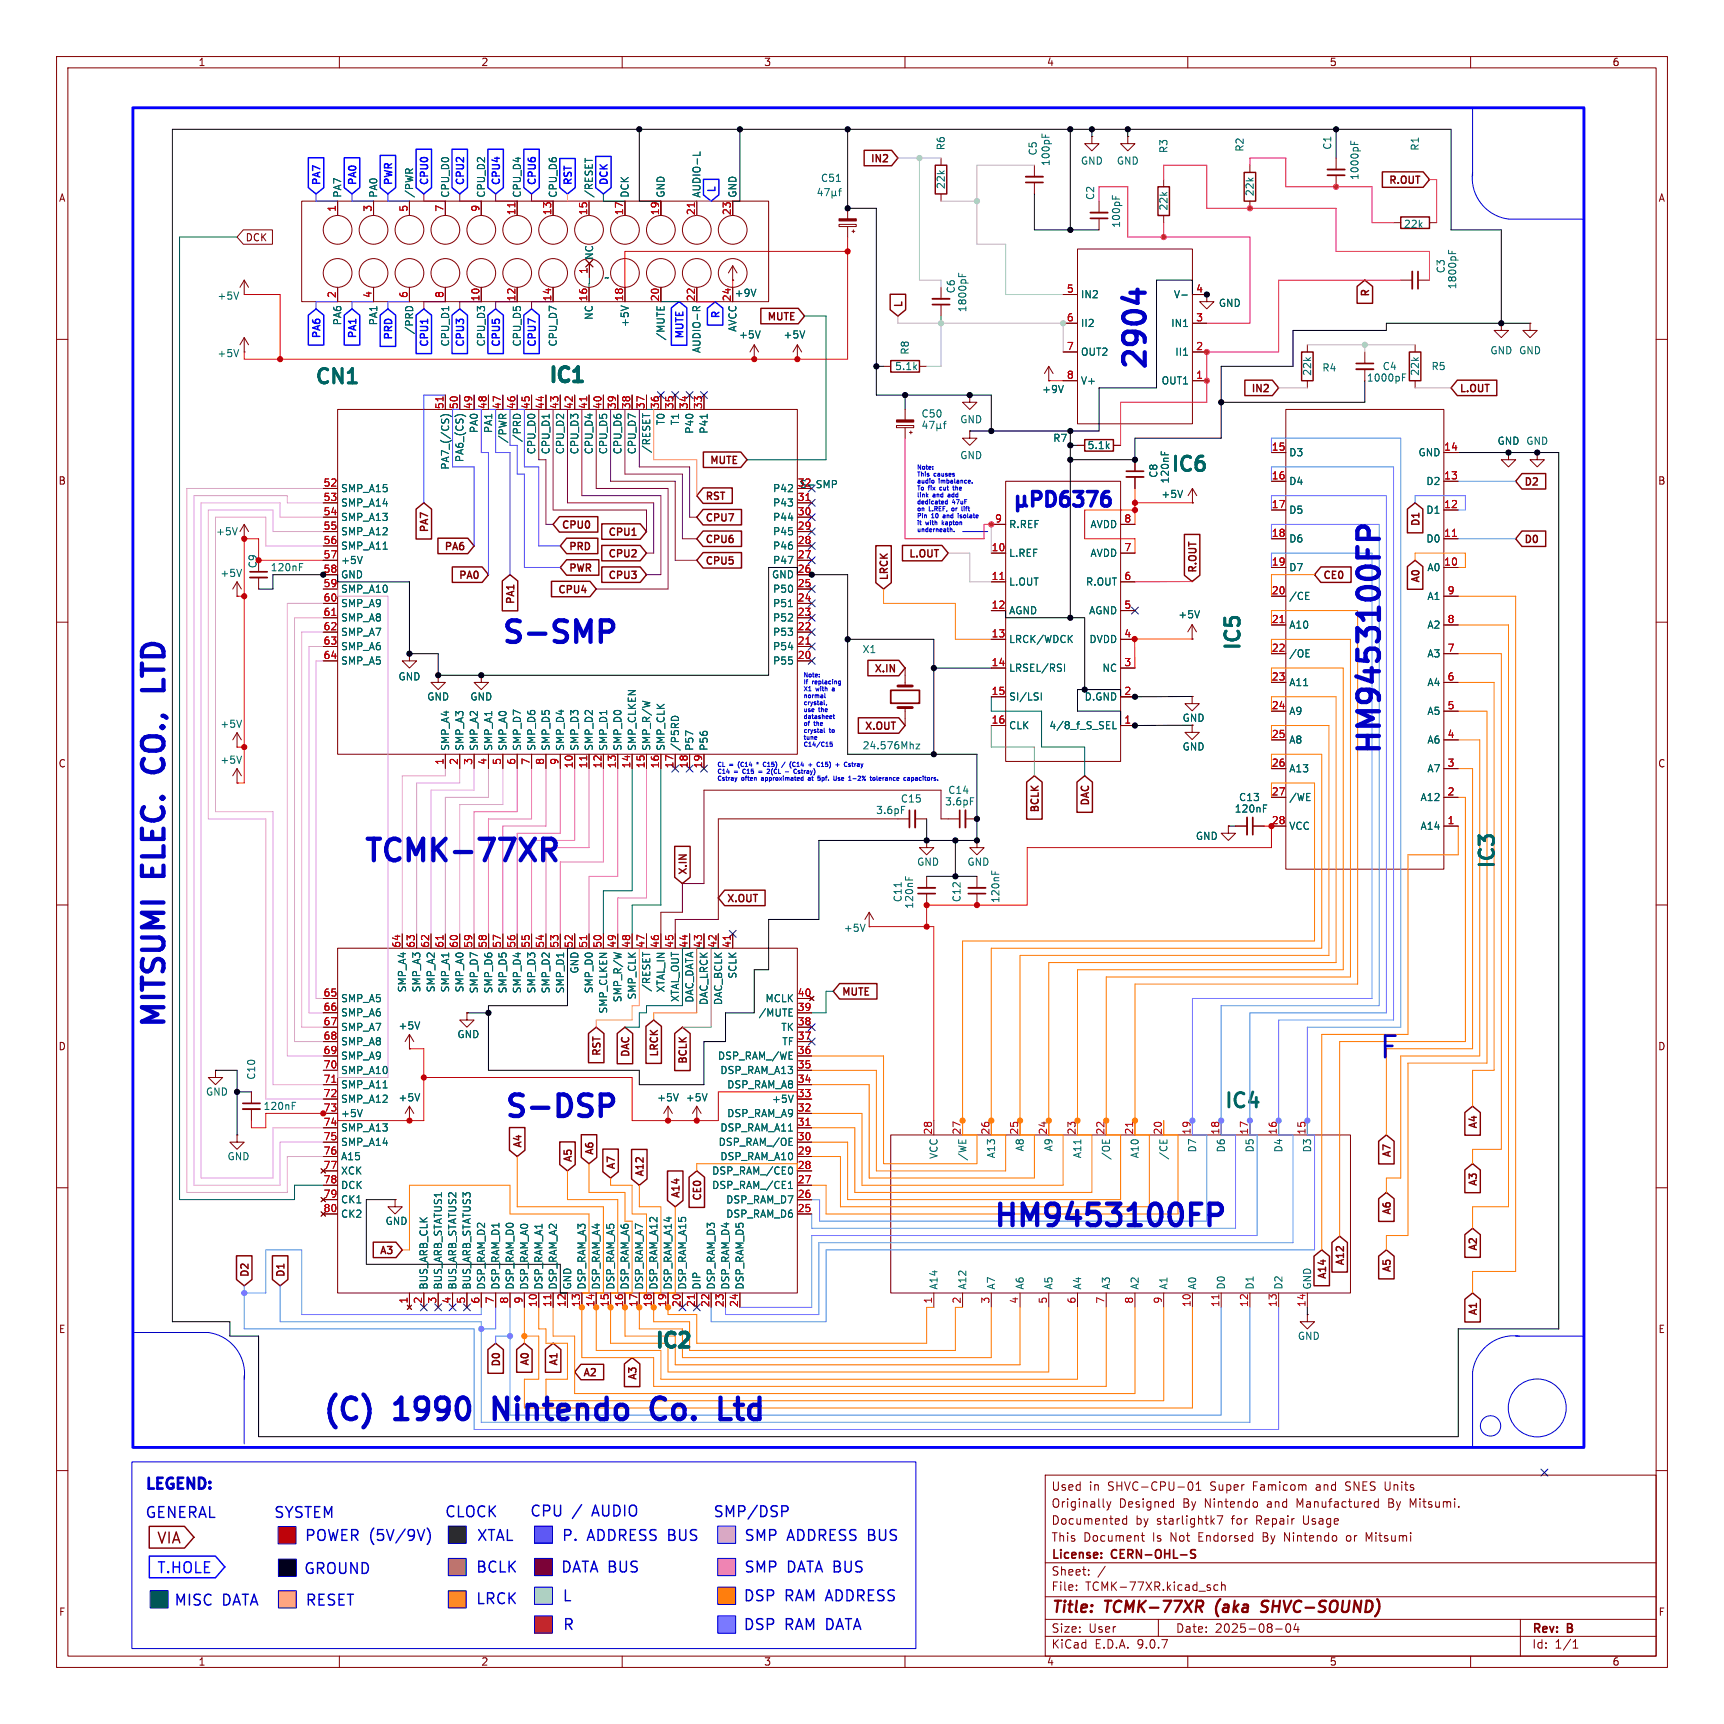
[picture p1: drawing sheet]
<svg xmlns="http://www.w3.org/2000/svg" width="305mm" height="305mm" viewBox="0 0 305 305" stroke-linecap="round" stroke-linejoin="round" font-family="sans-serif">
<defs><g id="words">
<g font-size="5.3" fill="#0000c2">
<text x="203.7" y="65.9" transform="rotate(-90 203.7 65.9)">2904</text>
<text x="30.2" y="119.1" transform="rotate(-90 30.2 119.1)">LTD</text>
<text x="88.2" y="114.8">S-SMP</text>
<text x="30.2" y="135" transform="rotate(-90 30.2 135)">CO.,</text>
<text x="245.1" y="134" transform="rotate(-90 245.1 134)">HM9453100FP</text>
<text x="30.2" y="155" transform="rotate(-90 30.2 155)">ELEC.</text>
<text x="63.9" y="153.4">TCMK-77XR</text>
<text x="30.2" y="182.3" transform="rotate(-90 30.2 182.3)">MITSUMI</text>
<text x="243.7" y="187.8">F</text>
<text x="88.8" y="198.6">S-DSP</text>
<text x="175.2" y="217.9">HM9453100FP</text>
<text x="56.6" y="252.2">(C)</text>
<text x="69.9" y="252.2">1990</text>
<text x="88.8" y="252.2">Nintendo</text>
<text x="118.3" y="252.2">Co.</text>
<text x="131.8" y="252.2">Ltd</text>
</g>
<g font-size="3.5" fill="#006464">
<text x="55.4" y="68.6">CN1</text>
<text x="96.5" y="68.5">IC1</text>
<text x="206.7" y="84.1">IC6</text>
<text x="220" y="115.4" transform="rotate(-90 220 115.4)">IC5</text>
<text x="264.9" y="154" transform="rotate(-90 264.9 154)">IC3</text>
<text x="216.2" y="196.6">IC4</text>
<text x="115.3" y="239.2">IC2</text>
</g>
<g font-size="2.8" fill="#840000">
<text x="185.8" y="285.7">Title:</text>
<text x="195.5" y="285.7">TCMK-77XR</text>
<text x="215.8" y="285.7">(aka</text>
<text x="224.7" y="285.7">SHVC-SOUND)</text>
</g>
<g font-size="2.7" fill="#0000c2">
<text x="25.3" y="264">LEGEND:</text>
<text x="25.5" y="268.7">GENERAL</text>
<text x="48.3" y="268.7">SYSTEM</text>
<text x="78.5" y="268.6">CLOCK</text>
<text x="93.6" y="268.5">CPU</text>
<text x="101.2" y="268.5">/</text>
<text x="105" y="268.5">AUDIO</text>
<text x="126" y="268.6">SMP/DSP</text>
<text x="53.7" y="272.8">POWER (5V/9V)</text>
<text x="84.2" y="272.8">XTAL</text>
<text x="99.2" y="272.8">P.</text>
<text x="103.8" y="272.8">ADDRESS BUS</text>
<text x="131.4" y="272.8">SMP</text>
<text x="139.2" y="272.8">ADDRESS BUS</text>
<text x="53.6" y="278.6">GROUND</text>
<text x="84" y="278.4">BCLK</text>
<text x="99" y="278.4">DATA BUS</text>
<text x="131.4" y="278.4">SMP</text>
<text x="139.2" y="278.4">DATA BUS</text>
<text x="30.7" y="284.2">MISC</text>
<text x="39.3" y="284.2">DATA</text>
<text x="53.9" y="284.2">RESET</text>
<text x="84" y="284">LRCK</text>
<text x="99.3" y="283.5">L</text>
<text x="131.3" y="283.5">DSP</text>
<text x="138.8" y="283.5">RAM ADDRESS</text>
<text x="99.4" y="288.5">R</text>
<text x="131.3" y="288.5">DSP</text>
<text x="138.8" y="288.5">RAM DATA</text>
</g>
<text font-size="2.7" fill="#840000" x="27.6" y="273.2">VIA</text>
<text font-size="2.7" fill="#00f" x="27.6" y="278.5">T.HOLE</text>
<g font-size="2.1" fill="#840000">
<text x="185.8" y="263.8">Used</text>
<text x="192.5" y="263.8">in</text>
<text x="195.9" y="263.8">SHVC-CPU-01</text>
<text x="214.1" y="263.8">Super</text>
<text x="221.8" y="263.8">Famicom</text>
<text x="233.1" y="263.8">and</text>
<text x="238.5" y="263.8">SNES Units</text>
<text x="185.8" y="269.8">Documented</text>
<text x="185.8" y="266.8">Originally</text>
<text x="197.8" y="266.8">Designed</text>
<text x="200.7" y="269.8">by</text>
<text x="204.5" y="269.8">starlightk7</text>
<text x="209.2" y="266.8">By</text>
<text x="213.1" y="266.8">Nintendo</text>
<text x="217.9" y="269.8">for</text>
<text x="222.4" y="269.8">Repair</text>
<text x="224.3" y="266.8">and</text>
<text x="229.7" y="266.8">Manufactured</text>
<text x="230.8" y="269.8">Usage</text>
<text x="246" y="266.8">By</text>
<text x="250" y="266.8">Mitsumi.</text>
<text x="185.8" y="272.8">This</text>
<text x="191.5" y="272.8">Document</text>
<text x="203.8" y="272.8">Is</text>
<text x="207.1" y="272.8">Not</text>
<text x="212.1" y="272.8">Endorsed</text>
<text x="223.7" y="272.8">By</text>
<text x="227.6" y="272.8">Nintendo</text>
<text x="238.8" y="272.8">or</text>
<text x="242.3" y="272.8">Mitsumi</text>
<text x="185.8" y="281.5">File:</text>
<text x="185.8" y="278.8">Sheet:</text>
<text x="185.8" y="276">License:</text>
<text x="191.9" y="281.5">TCMK-77XR.kicad_sch</text>
<text x="196.6" y="276">CERN-OHL-S</text>
<text x="185.8" y="291.7">KiCad</text>
<text x="185.8" y="288.9">Size:</text>
<text x="192.5" y="288.9">User</text>
<text x="193.5" y="291.7">E.D.A.</text>
<text x="201.1" y="291.7">9.0.7</text>
<text x="207.8" y="288.9">Date:</text>
<text x="214.8" y="288.9">2025-08-04</text>
<text x="270.8" y="289.1">Rev:</text>
<text x="270.8" y="291.7">Id:</text>
<text x="274.9" y="291.7">1/1</text>
<text x="277.2" y="289.1">B</text>
</g>
<g font-size="1.8" fill="#840000">
<text x="35" y="11.9">1</text>
<text x="85" y="11.9">2</text>
<text x="135" y="11.9">3</text>
<text x="185" y="11.9">4</text>
<text x="235" y="11.9">5</text>
<text x="285" y="11.9">6</text>
<text x="153.7" y="29">IN2</text>
<text x="10.3" y="35.9">A</text>
<text x="245.3" y="32.9">R.OUT</text>
<text x="293.1" y="35.9">A</text>
<text x="43.3" y="42.9">DCK</text>
<text x="242.4" y="52.7" transform="rotate(-90 242.4 52.7)">R</text>
<text x="135.4" y="57">MUTE</text>
<text x="159.9" y="54.5" transform="rotate(-90 159.9 54.5)">L</text>
<text x="221" y="69.7">IN2</text>
<text x="258" y="69.7">L.OUT</text>
<text x="125.2" y="82.4">MUTE</text>
<text x="10.3" y="85.9">B</text>
<text x="124.6" y="88.7">RST</text>
<text x="141.3" y="86.5">S-SMP</text>
<text x="269.4" y="86.2">D2</text>
<text x="293.1" y="85.9">B</text>
<text x="76" y="94.4" transform="rotate(-90 76 94.4)">PA7</text>
<text x="99.2" y="93.8">CPU0</text>
<text x="107.3" y="95.1">CPU1</text>
<text x="124.6" y="92.5">CPU7</text>
<text x="251.3" y="93.3" transform="rotate(-90 251.3 93.3)">D1</text>
<text x="78.3" y="97.6">PA6</text>
<text x="100.5" y="97.6">PRD</text>
<text x="100.5" y="101.4">PWR</text>
<text x="107.3" y="98.9">CPU2</text>
<text x="124.6" y="96.4">CPU6</text>
<text x="124.6" y="100.2">CPU5</text>
<text x="160.4" y="98.9">L.OUT</text>
<text x="211.9" y="101.4" transform="rotate(-90 211.9 101.4)">R.OUT</text>
<text x="269.4" y="96.4">D0</text>
<text x="80.9" y="102.7">PA0</text>
<text x="91.3" y="107.1" transform="rotate(-90 91.3 107.1)">PA1</text>
<text x="98.4" y="105.2">CPU4</text>
<text x="107.3" y="102.7">CPU3</text>
<text x="157.3" y="102.7" transform="rotate(-90 157.3 102.7)">LRCK</text>
<text x="233.8" y="102.7">CE0</text>
<text x="251.3" y="103.3" transform="rotate(-90 251.3 103.3)">A0</text>
<text x="154.3" y="119.2">X.IN</text>
<text x="152.6" y="129.4">X.OUT</text>
<text x="209" y="127.8">GND</text>
<text x="10.3" y="135.9">C</text>
<text x="293.1" y="135.9">C</text>
<text x="184" y="143.9" transform="rotate(-90 184 143.9)">BCLK</text>
<text x="192.9" y="142.7" transform="rotate(-90 192.9 142.7)">DAC</text>
<text x="121.8" y="154.8" transform="rotate(-90 121.8 154.8)">X.IN</text>
<text x="128.4" y="159.9">X.OUT</text>
<text x="148.7" y="176.4">MUTE</text>
<text x="10.3" y="185.9">D</text>
<text x="293.1" y="185.9">D</text>
<text x="106.5" y="187" transform="rotate(-90 106.5 187)">RST</text>
<text x="111.6" y="187.2" transform="rotate(-90 111.6 187.2)">DAC</text>
<text x="116.7" y="187.1" transform="rotate(-90 116.7 187.1)">LRCK</text>
<text x="121.8" y="188.4" transform="rotate(-90 121.8 188.4)">BCLK</text>
<text x="92.5" y="203" transform="rotate(-90 92.5 203)">A4</text>
<text x="261.5" y="199.8" transform="rotate(-90 261.5 199.8)">A4</text>
<text x="101.4" y="205.6" transform="rotate(-90 101.4 205.6)">A5</text>
<text x="105.2" y="204.3" transform="rotate(-90 105.2 204.3)">A6</text>
<text x="109.1" y="206.9" transform="rotate(-90 109.1 206.9)">A7</text>
<text x="114.1" y="208.1" transform="rotate(-90 114.1 208.1)">A12</text>
<text x="246.2" y="204.9" transform="rotate(-90 246.2 204.9)">A7</text>
<text x="261.5" y="210" transform="rotate(-90 261.5 210)">A3</text>
<text x="120.5" y="211.9" transform="rotate(-90 120.5 211.9)">A14</text>
<text x="124.3" y="212.6" transform="rotate(-90 124.3 212.6)">CE0</text>
<text x="246.2" y="215.1" transform="rotate(-90 246.2 215.1)">A6</text>
<text x="261.5" y="221.4" transform="rotate(-90 261.5 221.4)">A2</text>
<text x="44.3" y="225.9" transform="rotate(-90 44.3 225.9)">D2</text>
<text x="50.6" y="225.9" transform="rotate(-90 50.6 225.9)">D1</text>
<text x="66.9" y="222.1">A3</text>
<text x="234.8" y="226.4" transform="rotate(-90 234.8 226.4)">A14</text>
<text x="238" y="224" transform="rotate(-90 238 224)">A12</text>
<text x="246.2" y="225.2" transform="rotate(-90 246.2 225.2)">A5</text>
<text x="261.5" y="232.8" transform="rotate(-90 261.5 232.8)">A1</text>
<text x="10.3" y="235.9">E</text>
<text x="293.1" y="235.9">E</text>
<text x="88.7" y="241.9" transform="rotate(-90 88.7 241.9)">D0</text>
<text x="93.8" y="241.7" transform="rotate(-90 93.8 241.7)">A0</text>
<text x="98.9" y="241.7" transform="rotate(-90 98.9 241.7)">A1</text>
<text x="103" y="243.7">A2</text>
<text x="112.9" y="244.3" transform="rotate(-90 112.9 244.3)">A3</text>
<text x="10.3" y="285.9">F</text>
<text x="293.1" y="285.9">F</text>
<text x="35" y="294.7">1</text>
<text x="85" y="294.7">2</text>
<text x="135" y="294.7">3</text>
<text x="185" y="294.7">4</text>
<text x="235" y="294.7">5</text>
<text x="285" y="294.7">6</text>
</g>
<g font-size="1.8" fill="#006464">
<text x="167.2" y="26.7" transform="rotate(-90 167.2 26.7)">R6</text>
<text x="183.5" y="27.6" transform="rotate(-90 183.5 27.6)">C5</text>
<text x="185.8" y="29.4" transform="rotate(-90 185.8 29.4)">100pF</text>
<text x="191" y="29.3">GND</text>
<text x="197.4" y="29.3">GND</text>
<text x="206.6" y="27.2" transform="rotate(-90 206.6 27.2)">R3</text>
<text x="220.1" y="26.9" transform="rotate(-90 220.1 26.9)">R2</text>
<text x="235.6" y="26.6" transform="rotate(-90 235.6 26.6)">C1</text>
<text x="251.1" y="26.7" transform="rotate(-90 251.1 26.7)">R1</text>
<text x="60.6" y="35.1" transform="rotate(-90 60.6 35.1)">PA7</text>
<text x="66.9" y="35.1" transform="rotate(-90 66.9 35.1)">PA0</text>
<text x="73.3" y="35.1" transform="rotate(-90 73.3 35.1)">/PWR</text>
<text x="79.6" y="35.1" transform="rotate(-90 79.6 35.1)">CPU_D0</text>
<text x="86" y="35.1" transform="rotate(-90 86 35.1)">CPU_D2</text>
<text x="92.3" y="35.1" transform="rotate(-90 92.3 35.1)">CPU_D4</text>
<text x="98.7" y="35.1" transform="rotate(-90 98.7 35.1)">CPU_D6</text>
<text x="105" y="35.1" transform="rotate(-90 105 35.1)">/RESET</text>
<text x="111.4" y="35.1" transform="rotate(-90 111.4 35.1)">DCK</text>
<text x="117.7" y="35.1" transform="rotate(-90 117.7 35.1)">GND</text>
<text x="124.1" y="35.1" transform="rotate(-90 124.1 35.1)">AUDIO-L</text>
<text x="130.4" y="35.1" transform="rotate(-90 130.4 35.1)">GND</text>
<text x="145" y="32.4">C51</text>
<text x="167.2" y="33.5" transform="rotate(-90 167.2 33.5)">22k</text>
<text x="193.6" y="35.5" transform="rotate(-90 193.6 35.5)">C2</text>
<text x="221.8" y="34.8" transform="rotate(-90 221.8 34.8)">22k</text>
<text x="240.4" y="31.9" transform="rotate(-90 240.4 31.9)">1000pF</text>
<text x="198.2" y="40.4" transform="rotate(-90 198.2 40.4)">100pF</text>
<text x="206.6" y="37.3" transform="rotate(-90 206.6 37.3)">22k</text>
<text x="248.1" y="40.5">22k</text>
<text x="105.1" y="46" transform="rotate(-90 105.1 46)">NC</text>
<text x="38.3" y="53.2">+5V</text>
<text x="106.7" y="50">~</text>
<text x="129.8" y="52.7">+9V</text>
<text x="169" y="52" transform="rotate(-90 169 52)">C6</text>
<text x="191" y="52.9">IN2</text>
<text x="207.4" y="52.9">V-</text>
<text x="255.6" y="48.4" transform="rotate(-90 255.6 48.4)">C3</text>
<text x="257.7" y="51.2" transform="rotate(-90 257.7 51.2)">1800pF</text>
<text x="60.6" y="57.6" transform="rotate(-90 60.6 57.6)">PA6</text>
<text x="66.9" y="57.6" transform="rotate(-90 66.9 57.6)">PA1</text>
<text x="73.3" y="59.2" transform="rotate(-90 73.3 59.2)">/PRD</text>
<text x="105" y="56.7" transform="rotate(-90 105 56.7)">NC</text>
<text x="111.4" y="57.9" transform="rotate(-90 111.4 57.9)">+5V</text>
<text x="130.4" y="58.8" transform="rotate(-90 130.4 58.8)">AVCC</text>
<text x="171" y="55.3" transform="rotate(-90 171 55.3)">1800pF</text>
<text x="191" y="58">II2</text>
<text x="207" y="58">IN1</text>
<text x="215.4" y="54.5">GND</text>
<text x="38.3" y="63.3">+5V</text>
<text x="79.6" y="61.4" transform="rotate(-90 79.6 61.4)">CPU_D1</text>
<text x="86" y="61.4" transform="rotate(-90 86 61.4)">CPU_D3</text>
<text x="92.3" y="61.4" transform="rotate(-90 92.3 61.4)">CPU_D5</text>
<text x="98.7" y="61.4" transform="rotate(-90 98.7 61.4)">CPU_D7</text>
<text x="117.7" y="60.3" transform="rotate(-90 117.7 60.3)">/MUTE</text>
<text x="124.1" y="62.5" transform="rotate(-90 124.1 62.5)">AUDIO-R</text>
<text x="130.6" y="60">+5V</text>
<text x="138.4" y="60">+5V</text>
<text x="158.1" y="65.6">5.1k</text>
<text x="160.9" y="62.8" transform="rotate(-90 160.9 62.8)">R8</text>
<text x="191" y="63.1">OUT2</text>
<text x="207.7" y="63.1">II1</text>
<text x="233.7" y="65.9">R4</text>
<text x="244.4" y="65.6">C4</text>
<text x="253" y="65.6">R5</text>
<text x="263.4" y="62.8">GND GND</text>
<text x="184.1" y="69.7">+9V</text>
<text x="191" y="68.2">V+</text>
<text x="205.3" y="68.2">OUT1</text>
<text x="232" y="66.5" transform="rotate(-90 232 66.5)">22k</text>
<text x="241.6" y="67.7">1000pF</text>
<text x="251.1" y="66.5" transform="rotate(-90 251.1 66.5)">22k</text>
<text x="84.7" y="76.7" transform="rotate(-90 84.7 76.7)">PA0</text>
<text x="87.2" y="76.7" transform="rotate(-90 87.2 76.7)">PA1</text>
<text x="117.7" y="75.3" transform="rotate(-90 117.7 75.3)">T0</text>
<text x="120.2" y="75.3" transform="rotate(-90 120.2 75.3)">T1</text>
<text x="122.8" y="76.8" transform="rotate(-90 122.8 76.8)">P40</text>
<text x="125.3" y="76.8" transform="rotate(-90 125.3 76.8)">P41</text>
<text x="162.8" y="74">C50</text>
<text x="169.7" y="75">GND</text>
<text x="79.6" y="83.1" transform="rotate(-90 79.6 83.1)">PA7_(/CS)</text>
<text x="82.1" y="81.8" transform="rotate(-90 82.1 81.8)">PA6_(CS)</text>
<text x="89.8" y="78.4" transform="rotate(-90 89.8 78.4)">/PWR</text>
<text x="92.3" y="78.2" transform="rotate(-90 92.3 78.2)">/PRD</text>
<text x="94.8" y="80.4" transform="rotate(-90 94.8 80.4)">CPU_D0</text>
<text x="97.4" y="80.4" transform="rotate(-90 97.4 80.4)">CPU_D1</text>
<text x="99.9" y="80.4" transform="rotate(-90 99.9 80.4)">CPU_D2</text>
<text x="102.5" y="80.4" transform="rotate(-90 102.5 80.4)">CPU_D3</text>
<text x="105" y="80.4" transform="rotate(-90 105 80.4)">CPU_D4</text>
<text x="107.5" y="80.4" transform="rotate(-90 107.5 80.4)">CPU_D5</text>
<text x="110.1" y="80.4" transform="rotate(-90 110.1 80.4)">CPU_D6</text>
<text x="112.6" y="80.4" transform="rotate(-90 112.6 80.4)">CPU_D7</text>
<text x="115.2" y="80.2" transform="rotate(-90 115.2 80.2)">/RESET</text>
<text x="169.7" y="81.4">GND</text>
<text x="186.1" y="78.3">R7</text>
<text x="192.2" y="79.6">5.1k</text>
<text x="227.8" y="80.9">D3</text>
<text x="250.7" y="80.9">GND</text>
<text x="264.7" y="78.8">GND GND</text>
<text x="264.7" y="78.8">GND</text>
<text x="60.2" y="87.2">SMP_A15</text>
<text x="60.2" y="89.8">SMP_A14</text>
<text x="136.6" y="87.2">P42</text>
<text x="136.6" y="89.8">P43</text>
<text x="204.8" y="84.6" transform="rotate(-90 204.8 84.6)">C8</text>
<text x="205.2" y="88.2">+5V</text>
<text x="206.9" y="85.6" transform="rotate(-90 206.9 85.6)">120nF</text>
<text x="227.8" y="86">D4</text>
<text x="252.1" y="86">D2</text>
<text x="38.1" y="94.8">+5V</text>
<text x="60.2" y="92.3">SMP_A13</text>
<text x="60.2" y="94.8">SMP_A12</text>
<text x="136.6" y="92.3">P44</text>
<text x="136.6" y="94.8">P45</text>
<text x="178.3" y="93.6">R.REF</text>
<text x="192.7" y="93.6">AVDD</text>
<text x="227.8" y="91">D5</text>
<text x="252.1" y="91">D1</text>
<text x="47.8" y="101.2">120nF</text>
<text x="60.2" y="97.4">SMP_A11</text>
<text x="60.2" y="99.9">+5V</text>
<text x="136.6" y="97.4">P46</text>
<text x="136.6" y="99.9">P47</text>
<text x="178.3" y="98.7">L.REF</text>
<text x="192.7" y="98.7">AVDD</text>
<text x="227.8" y="101.2">D7</text>
<text x="227.8" y="96.1">D6</text>
<text x="252.1" y="96.1">D0</text>
<text x="252.3" y="101.2">A0</text>
<text x="38.9" y="102.2">+5V</text>
<text x="60.2" y="102.5">GND</text>
<text x="60.2" y="105">SMP_A10</text>
<text x="60.2" y="107.5">SMP_A9</text>
<text x="136.4" y="102.5">GND</text>
<text x="136.6" y="105">P50</text>
<text x="136.6" y="107.5">P51</text>
<text x="178.3" y="103.7">L.OUT</text>
<text x="191.9" y="103.7">R.OUT</text>
<text x="227.8" y="106.3">/CE</text>
<text x="252.3" y="106.3">A1</text>
<text x="60.2" y="110.1">SMP_A8</text>
<text x="60.2" y="112.6">SMP_A7</text>
<text x="136.6" y="110.1">P52</text>
<text x="136.6" y="112.6">P53</text>
<text x="178.3" y="113.9">LRCK/WDCK</text>
<text x="178.3" y="108.8">AGND</text>
<text x="192.4" y="108.8">AGND</text>
<text x="192.5" y="113.9">DVDD</text>
<text x="208.2" y="109.5">+5V</text>
<text x="227.8" y="111.4">A10</text>
<text x="252.3" y="111.4">A2</text>
<text x="60.2" y="115.2">SMP_A6</text>
<text x="60.2" y="117.7">SMP_A5</text>
<text x="136.6" y="115.2">P54</text>
<text x="136.6" y="117.7">P55</text>
<text x="152.4" y="115.7">X1</text>
<text x="178.3" y="119">LRSEL/RSI</text>
<text x="194.8" y="119">NC</text>
<text x="227.8" y="116.4">/OE</text>
<text x="252.3" y="116.4">A3</text>
<text x="70.4" y="120.5">GND</text>
<text x="75.4" y="124.1">GND</text>
<text x="83.1" y="124.1">GND</text>
<text x="178.3" y="124.1">SI/LSI</text>
<text x="191.7" y="124.1">D.GND</text>
<text x="227.8" y="121.5">A11</text>
<text x="252.3" y="121.5">A4</text>
<text x="38.9" y="128.9">+5V</text>
<text x="178.3" y="129.1">CLK</text>
<text x="185.4" y="129.1">4/8_f_S_SEL</text>
<text x="227.8" y="131.7">A8</text>
<text x="227.8" y="126.6">A9</text>
<text x="252.3" y="131.7">A6</text>
<text x="252.3" y="126.6">A5</text>
<text x="38.9" y="135.2">+5V</text>
<text x="79.6" y="132.8" transform="rotate(-90 79.6 132.8)">SMP_A4</text>
<text x="82.1" y="132.8" transform="rotate(-90 82.1 132.8)">SMP_A3</text>
<text x="84.7" y="132.8" transform="rotate(-90 84.7 132.8)">SMP_A2</text>
<text x="87.2" y="132.8" transform="rotate(-90 87.2 132.8)">SMP_A1</text>
<text x="89.8" y="132.8" transform="rotate(-90 89.8 132.8)">SMP_A0</text>
<text x="92.3" y="132.8" transform="rotate(-90 92.3 132.8)">SMP_D7</text>
<text x="94.8" y="132.8" transform="rotate(-90 94.8 132.8)">SMP_D6</text>
<text x="97.4" y="132.8" transform="rotate(-90 97.4 132.8)">SMP_D5</text>
<text x="99.9" y="132.8" transform="rotate(-90 99.9 132.8)">SMP_D4</text>
<text x="102.5" y="132.8" transform="rotate(-90 102.5 132.8)">SMP_D3</text>
<text x="105" y="132.8" transform="rotate(-90 105 132.8)">SMP_D2</text>
<text x="107.5" y="132.8" transform="rotate(-90 107.5 132.8)">SMP_D1</text>
<text x="110.1" y="132.8" transform="rotate(-90 110.1 132.8)">SMP_D0</text>
<text x="112.6" y="132.8" transform="rotate(-90 112.6 132.8)">SMP_CLKEN</text>
<text x="115.2" y="132.8" transform="rotate(-90 115.2 132.8)">SMP_R/W</text>
<text x="117.7" y="132.8" transform="rotate(-90 117.7 132.8)">SMP_CLK</text>
<text x="120.2" y="132.8" transform="rotate(-90 120.2 132.8)">/P5RD</text>
<text x="122.8" y="132.8" transform="rotate(-90 122.8 132.8)">P57</text>
<text x="125.3" y="132.8" transform="rotate(-90 125.3 132.8)">P56</text>
<text x="152.4" y="132.7">24.576Mhz</text>
<text x="209" y="132.9">GND</text>
<text x="227.8" y="136.8">A13</text>
<text x="252.3" y="136.8">A7</text>
<text x="159.2" y="142.1">C15</text>
<text x="167" y="142.6">3.6pF</text>
<text x="167.5" y="140.6">C14</text>
<text x="218.2" y="143.9">120nF</text>
<text x="219" y="141.8">C13</text>
<text x="227.8" y="141.8">/WE</text>
<text x="251.1" y="141.8">A12</text>
<text x="154.8" y="144.1">3.6pF</text>
<text x="211.3" y="148.7">GND</text>
<text x="227.8" y="146.9">VCC</text>
<text x="251.1" y="146.9">A14</text>
<text x="162" y="153.3">GND</text>
<text x="170.9" y="153.3">GND</text>
<text x="159.6" y="159.6" transform="rotate(-90 159.6 159.6)">C11</text>
<text x="161.6" y="160.8" transform="rotate(-90 161.6 160.8)">120nF</text>
<text x="170" y="159.6" transform="rotate(-90 170 159.6)">C12</text>
<text x="176.9" y="159.7" transform="rotate(-90 176.9 159.7)">120nF</text>
<text x="149.1" y="164.9">+5V</text>
<text x="102.5" y="172.2" transform="rotate(-90 102.5 172.2)">GND</text>
<text x="130.4" y="173.1" transform="rotate(-90 130.4 173.1)">SCLK</text>
<text x="60.2" y="177.4">SMP_A5</text>
<text x="60.2" y="179.9">SMP_A6</text>
<text x="72" y="175.5" transform="rotate(-90 72 175.5)">SMP_A4</text>
<text x="74.5" y="175.5" transform="rotate(-90 74.5 175.5)">SMP_A3</text>
<text x="77.1" y="175.5" transform="rotate(-90 77.1 175.5)">SMP_A2</text>
<text x="79.6" y="175.5" transform="rotate(-90 79.6 175.5)">SMP_A1</text>
<text x="82.1" y="175.5" transform="rotate(-90 82.1 175.5)">SMP_A0</text>
<text x="84.7" y="175.7" transform="rotate(-90 84.7 175.7)">SMP_D7</text>
<text x="87.3" y="175.7" transform="rotate(-90 87.3 175.7)">SMP_D6</text>
<text x="89.8" y="175.7" transform="rotate(-90 89.8 175.7)">SMP_D5</text>
<text x="92.3" y="175.7" transform="rotate(-90 92.3 175.7)">SMP_D4</text>
<text x="94.8" y="175.7" transform="rotate(-90 94.8 175.7)">SMP_D3</text>
<text x="97.4" y="175.7" transform="rotate(-90 97.4 175.7)">SMP_D2</text>
<text x="99.9" y="175.7" transform="rotate(-90 99.9 175.7)">SMP_D1</text>
<text x="105" y="175.7" transform="rotate(-90 105 175.7)">SMP_D0</text>
<text x="107.5" y="179.3" transform="rotate(-90 107.5 179.3)">SMP_CLKEN</text>
<text x="110.1" y="177.3" transform="rotate(-90 110.1 177.3)">SMP_R/W</text>
<text x="112.6" y="176.8" transform="rotate(-90 112.6 176.8)">SMP_CLK</text>
<text x="115.2" y="175.4" transform="rotate(-90 115.2 175.4)">/RESET</text>
<text x="117.7" y="175.5" transform="rotate(-90 117.7 175.5)">XTAL_IN</text>
<text x="120.2" y="177.2" transform="rotate(-90 120.2 177.2)">XTAL_OUT</text>
<text x="122.8" y="177.4" transform="rotate(-90 122.8 177.4)">DAC_DATA</text>
<text x="125.3" y="177.8" transform="rotate(-90 125.3 177.8)">DAC_LRCK</text>
<text x="127.9" y="177.8" transform="rotate(-90 127.9 177.8)">DAC_BCLK</text>
<text x="134" y="179.9">/MUTE</text>
<text x="135.2" y="177.4">MCLK</text>
<text x="60.2" y="182.5">SMP_A7</text>
<text x="60.2" y="185">SMP_A8</text>
<text x="70.4" y="182.2">+5V</text>
<text x="80.8" y="183.7">GND</text>
<text x="138" y="182.5">TK</text>
<text x="138.2" y="185">TF</text>
<text x="45.3" y="191" transform="rotate(-90 45.3 191)">C10</text>
<text x="60.2" y="187.6">SMP_A9</text>
<text x="60.2" y="190.1">SMP_A10</text>
<text x="126.8" y="187.6">DSP_RAM_/WE</text>
<text x="127.3" y="190.1">DSP_RAM_A13</text>
<text x="36.3" y="193.9">GND</text>
<text x="46.5" y="196.4">120nF</text>
<text x="60.2" y="192.6">SMP_A11</text>
<text x="60.2" y="195.2">SMP_A12</text>
<text x="60.2" y="197.7">+5V</text>
<text x="70.4" y="194.9">+5V</text>
<text x="116.1" y="194.9">+5V</text>
<text x="121.2" y="194.9">+5V</text>
<text x="128.5" y="192.6">DSP_RAM_A8</text>
<text x="128.5" y="197.7">DSP_RAM_A9</text>
<text x="136.4" y="195.2">+5V</text>
<text x="60.2" y="200.3">SMP_A13</text>
<text x="60.2" y="202.8">SMP_A14</text>
<text x="127" y="202.8">DSP_RAM_/OE</text>
<text x="127.3" y="200.3">DSP_RAM_A11</text>
<text x="181.2" y="203.7" transform="rotate(-90 181.2 203.7)">A8</text>
<text x="186.3" y="203.7" transform="rotate(-90 186.3 203.7)">A9</text>
<text x="211.7" y="203.9" transform="rotate(-90 211.7 203.9)">D7</text>
<text x="216.8" y="203.9" transform="rotate(-90 216.8 203.9)">D6</text>
<text x="221.8" y="203.9" transform="rotate(-90 221.8 203.9)">D5</text>
<text x="226.9" y="203.9" transform="rotate(-90 226.9 203.9)">D4</text>
<text x="232" y="203.9" transform="rotate(-90 232 203.9)">D3</text>
<text x="40.1" y="205.3">GND</text>
<text x="60.2" y="205.3">A15</text>
<text x="60.2" y="207.9">XCK</text>
<text x="125.8" y="207.9">DSP_RAM_/CE0</text>
<text x="127.3" y="205.3">DSP_RAM_A10</text>
<text x="166" y="205" transform="rotate(-90 166 205)">VCC</text>
<text x="171" y="205.3" transform="rotate(-90 171 205.3)">/WE</text>
<text x="176.1" y="204.9" transform="rotate(-90 176.1 204.9)">A13</text>
<text x="191.4" y="204.9" transform="rotate(-90 191.4 204.9)">A11</text>
<text x="196.4" y="205.2" transform="rotate(-90 196.4 205.2)">/OE</text>
<text x="201.5" y="204.9" transform="rotate(-90 201.5 204.9)">A10</text>
<text x="206.6" y="205.1" transform="rotate(-90 206.6 205.1)">/CE</text>
<text x="60.2" y="210.4">DCK</text>
<text x="60.2" y="213">CK1</text>
<text x="60.2" y="215.5">CK2</text>
<text x="125.8" y="210.4">DSP_RAM_/CE1</text>
<text x="128.3" y="213">DSP_RAM_D7</text>
<text x="128.3" y="215.5">DSP_RAM_D6</text>
<text x="68.1" y="216.8">GND</text>
<text x="75.8" y="228.1" transform="rotate(-90 75.8 228.1)">BUS_ARB_CLK</text>
<text x="78.3" y="228.1" transform="rotate(-90 78.3 228.1)">BUS_ARB_STATUS1</text>
<text x="80.9" y="228.1" transform="rotate(-90 80.9 228.1)">BUS_ARB_STATUS2</text>
<text x="83.4" y="228.1" transform="rotate(-90 83.4 228.1)">BUS_ARB_STATUS3</text>
<text x="86" y="228.1" transform="rotate(-90 86 228.1)">DSP_RAM_D2</text>
<text x="88.5" y="228.1" transform="rotate(-90 88.5 228.1)">DSP_RAM_D1</text>
<text x="91" y="228.1" transform="rotate(-90 91 228.1)">DSP_RAM_D0</text>
<text x="93.6" y="228.1" transform="rotate(-90 93.6 228.1)">DSP_RAM_A0</text>
<text x="96.1" y="228.1" transform="rotate(-90 96.1 228.1)">DSP_RAM_A1</text>
<text x="98.7" y="228.1" transform="rotate(-90 98.7 228.1)">DSP_RAM_A2</text>
<text x="101.2" y="228.1" transform="rotate(-90 101.2 228.1)">GND</text>
<text x="103.7" y="228.1" transform="rotate(-90 103.7 228.1)">DSP_RAM_A3</text>
<text x="106.3" y="228.1" transform="rotate(-90 106.3 228.1)">DSP_RAM_A4</text>
<text x="108.8" y="228.1" transform="rotate(-90 108.8 228.1)">DSP_RAM_A5</text>
<text x="111.4" y="228.1" transform="rotate(-90 111.4 228.1)">DSP_RAM_A6</text>
<text x="113.9" y="228.1" transform="rotate(-90 113.9 228.1)">DSP_RAM_A7</text>
<text x="116.4" y="228.1" transform="rotate(-90 116.4 228.1)">DSP_RAM_A12</text>
<text x="119" y="228.1" transform="rotate(-90 119 228.1)">DSP_RAM_A14</text>
<text x="121.5" y="228.1" transform="rotate(-90 121.5 228.1)">DSP_RAM_A15</text>
<text x="124.1" y="228.1" transform="rotate(-90 124.1 228.1)">DIP</text>
<text x="126.6" y="228.1" transform="rotate(-90 126.6 228.1)">DSP_RAM_D3</text>
<text x="129.1" y="228.1" transform="rotate(-90 129.1 228.1)">DSP_RAM_D4</text>
<text x="131.7" y="228.1" transform="rotate(-90 131.7 228.1)">DSP_RAM_D5</text>
<text x="166" y="228.1" transform="rotate(-90 166 228.1)">A14</text>
<text x="171" y="228.1" transform="rotate(-90 171 228.1)">A12</text>
<text x="176.1" y="228.1" transform="rotate(-90 176.1 228.1)">A7</text>
<text x="181.2" y="228.1" transform="rotate(-90 181.2 228.1)">A6</text>
<text x="186.3" y="228.1" transform="rotate(-90 186.3 228.1)">A5</text>
<text x="191.4" y="228.1" transform="rotate(-90 191.4 228.1)">A4</text>
<text x="196.4" y="228.1" transform="rotate(-90 196.4 228.1)">A3</text>
<text x="201.5" y="228.1" transform="rotate(-90 201.5 228.1)">A2</text>
<text x="206.6" y="228.1" transform="rotate(-90 206.6 228.1)">A1</text>
<text x="211.7" y="228.1" transform="rotate(-90 211.7 228.1)">A0</text>
<text x="216.8" y="228.1" transform="rotate(-90 216.8 228.1)">D0</text>
<text x="221.8" y="228.1" transform="rotate(-90 221.8 228.1)">D1</text>
<text x="226.9" y="228.1" transform="rotate(-90 226.9 228.1)">D2</text>
<text x="232" y="228.1" transform="rotate(-90 232 228.1)">GND</text>
<text x="229.4" y="237.1">GND</text>
</g>
<g font-size="1.8" fill="#00f">
<text x="57" y="32.9" transform="rotate(-90 57 32.9)">PA7</text>
<text x="63.3" y="32.9" transform="rotate(-90 63.3 32.9)">PA0</text>
<text x="69.7" y="32.9" transform="rotate(-90 69.7 32.9)">PWR</text>
<text x="76" y="32.9" transform="rotate(-90 76 32.9)">CPU0</text>
<text x="82.4" y="32.9" transform="rotate(-90 82.4 32.9)">CPU2</text>
<text x="88.7" y="32.9" transform="rotate(-90 88.7 32.9)">CPU4</text>
<text x="95.1" y="32.9" transform="rotate(-90 95.1 32.9)">CPU6</text>
<text x="101.4" y="32.9" transform="rotate(-90 101.4 32.9)">RST</text>
<text x="107.8" y="32.9" transform="rotate(-90 107.8 32.9)">DCK</text>
<text x="126.8" y="34.1" transform="rotate(-90 126.8 34.1)">L</text>
<text x="127.5" y="56.6" transform="rotate(-90 127.5 56.6)">R</text>
<text x="57" y="60.1" transform="rotate(-90 57 60.1)">PA6</text>
<text x="63.3" y="60.1" transform="rotate(-90 63.3 60.1)">PA1</text>
<text x="69.7" y="60.4" transform="rotate(-90 69.7 60.4)">PRD</text>
<text x="76" y="61.6" transform="rotate(-90 76 61.6)">CPU1</text>
<text x="82.4" y="61.6" transform="rotate(-90 82.4 61.6)">CPU3</text>
<text x="88.7" y="61.6" transform="rotate(-90 88.7 61.6)">CPU5</text>
<text x="95.1" y="61.6" transform="rotate(-90 95.1 61.6)">CPU7</text>
<text x="121.2" y="60.2" transform="rotate(-90 121.2 60.2)">MUTE</text>
</g>
<g font-size="1.8" fill="#a90000">
<text x="59.4" y="37.5" transform="rotate(-90 59.4 37.5)">1</text>
<text x="65.8" y="37.5" transform="rotate(-90 65.8 37.5)">3</text>
<text x="72.1" y="37.5" transform="rotate(-90 72.1 37.5)">5</text>
<text x="78.5" y="37.5" transform="rotate(-90 78.5 37.5)">7</text>
<text x="84.8" y="37.5" transform="rotate(-90 84.8 37.5)">9</text>
<text x="91.2" y="38.1" transform="rotate(-90 91.2 38.1)">11</text>
<text x="97.5" y="38.1" transform="rotate(-90 97.5 38.1)">13</text>
<text x="103.9" y="38.1" transform="rotate(-90 103.9 38.1)">15</text>
<text x="110.2" y="38.1" transform="rotate(-90 110.2 38.1)">17</text>
<text x="116.6" y="38.1" transform="rotate(-90 116.6 38.1)">19</text>
<text x="122.9" y="38.1" transform="rotate(-90 122.9 38.1)">21</text>
<text x="129.3" y="38.1" transform="rotate(-90 129.3 38.1)">23</text>
<text x="59.4" y="52.8" transform="rotate(-90 59.4 52.8)">2</text>
<text x="65.8" y="52.8" transform="rotate(-90 65.8 52.8)">4</text>
<text x="72.1" y="52.8" transform="rotate(-90 72.1 52.8)">6</text>
<text x="78.5" y="52.8" transform="rotate(-90 78.5 52.8)">8</text>
<text x="84.8" y="53.4" transform="rotate(-90 84.8 53.4)">10</text>
<text x="91.2" y="53.4" transform="rotate(-90 91.2 53.4)">12</text>
<text x="97.5" y="53.4" transform="rotate(-90 97.5 53.4)">14</text>
<text x="103.9" y="53.4" transform="rotate(-90 103.9 53.4)">16</text>
<text x="103.9" y="48.5" transform="rotate(-90 103.9 48.5)">1</text>
<text x="110.2" y="53.4" transform="rotate(-90 110.2 53.4)">18</text>
<text x="116.6" y="53.4" transform="rotate(-90 116.6 53.4)">20</text>
<text x="122.9" y="53.4" transform="rotate(-90 122.9 53.4)">22</text>
<text x="129.3" y="53.4" transform="rotate(-90 129.3 53.4)">24</text>
<text x="188.5" y="51.8">5</text>
<text x="211.4" y="51.8">4</text>
<text x="188.5" y="56.9">6</text>
<text x="211.4" y="56.9">3</text>
<text x="188.5" y="62">7</text>
<text x="211.4" y="62">2</text>
<text x="188.5" y="67.1">8</text>
<text x="211.4" y="67.1">1</text>
<text x="78.5" y="72.4" transform="rotate(-90 78.5 72.4)">51</text>
<text x="81" y="72.4" transform="rotate(-90 81 72.4)">50</text>
<text x="83.6" y="72.4" transform="rotate(-90 83.6 72.4)">49</text>
<text x="86.1" y="72.4" transform="rotate(-90 86.1 72.4)">48</text>
<text x="88.6" y="72.4" transform="rotate(-90 88.6 72.4)">47</text>
<text x="91.2" y="72.4" transform="rotate(-90 91.2 72.4)">46</text>
<text x="93.7" y="72.4" transform="rotate(-90 93.7 72.4)">45</text>
<text x="96.3" y="72.4" transform="rotate(-90 96.3 72.4)">44</text>
<text x="98.8" y="72.4" transform="rotate(-90 98.8 72.4)">43</text>
<text x="101.3" y="72.4" transform="rotate(-90 101.3 72.4)">42</text>
<text x="103.9" y="72.4" transform="rotate(-90 103.9 72.4)">41</text>
<text x="106.4" y="72.4" transform="rotate(-90 106.4 72.4)">40</text>
<text x="109" y="72.4" transform="rotate(-90 109 72.4)">39</text>
<text x="111.5" y="72.4" transform="rotate(-90 111.5 72.4)">38</text>
<text x="114" y="72.4" transform="rotate(-90 114 72.4)">37</text>
<text x="116.6" y="72.4" transform="rotate(-90 116.6 72.4)">36</text>
<text x="119.1" y="72.4" transform="rotate(-90 119.1 72.4)">35</text>
<text x="121.7" y="72.4" transform="rotate(-90 121.7 72.4)">34</text>
<text x="124.2" y="72.4" transform="rotate(-90 124.2 72.4)">33</text>
<text x="224.7" y="79.8">15</text>
<text x="255.2" y="79.8">14</text>
<text x="57.1" y="86.1">52</text>
<text x="57.1" y="88.6">53</text>
<text x="140.9" y="86.1">32</text>
<text x="140.9" y="88.6">31</text>
<text x="224.7" y="89.9">17</text>
<text x="224.7" y="84.8">16</text>
<text x="255.2" y="89.9">12</text>
<text x="255.2" y="84.8">13</text>
<text x="57.1" y="91.2">54</text>
<text x="57.1" y="93.7">55</text>
<text x="140.9" y="91.2">30</text>
<text x="140.9" y="93.7">29</text>
<text x="175.8" y="92.5">9</text>
<text x="198.7" y="92.5">8</text>
<text x="224.7" y="95">18</text>
<text x="255.2" y="95">11</text>
<text x="57.1" y="96.3">56</text>
<text x="57.1" y="98.8">57</text>
<text x="57.1" y="101.3">58</text>
<text x="140.9" y="96.3">28</text>
<text x="140.9" y="98.8">27</text>
<text x="140.9" y="101.3">26</text>
<text x="175.2" y="97.5">10</text>
<text x="198.7" y="97.5">7</text>
<text x="224.7" y="100.1">19</text>
<text x="255.2" y="100.1">10</text>
<text x="57.1" y="103.9">59</text>
<text x="57.1" y="106.4">60</text>
<text x="140.9" y="103.9">25</text>
<text x="140.9" y="106.4">24</text>
<text x="175.2" y="107.7">12</text>
<text x="175.2" y="102.6">11</text>
<text x="198.7" y="107.7">5</text>
<text x="198.7" y="102.6">6</text>
<text x="224.7" y="105.2">20</text>
<text x="255.8" y="105.2">9</text>
<text x="57.1" y="109">61</text>
<text x="57.1" y="111.5">62</text>
<text x="140.9" y="109">23</text>
<text x="140.9" y="111.5">22</text>
<text x="175.2" y="112.8">13</text>
<text x="198.7" y="112.8">4</text>
<text x="224.7" y="110.2">21</text>
<text x="255.8" y="110.2">8</text>
<text x="57.1" y="114">63</text>
<text x="57.1" y="116.6">64</text>
<text x="140.9" y="114">21</text>
<text x="140.9" y="116.6">20</text>
<text x="175.2" y="117.9">14</text>
<text x="198.7" y="117.9">3</text>
<text x="224.7" y="115.3">22</text>
<text x="255.8" y="115.3">7</text>
<text x="175.2" y="122.9">15</text>
<text x="198.7" y="122.9">2</text>
<text x="224.7" y="125.5">24</text>
<text x="224.7" y="120.4">23</text>
<text x="255.8" y="125.5">5</text>
<text x="255.8" y="120.4">6</text>
<text x="175.2" y="128">16</text>
<text x="198.7" y="128">1</text>
<text x="224.7" y="130.6">25</text>
<text x="255.8" y="130.6">4</text>
<text x="78.5" y="135.3" transform="rotate(-90 78.5 135.3)">1</text>
<text x="81" y="135.3" transform="rotate(-90 81 135.3)">2</text>
<text x="83.6" y="135.3" transform="rotate(-90 83.6 135.3)">3</text>
<text x="86.1" y="135.3" transform="rotate(-90 86.1 135.3)">4</text>
<text x="88.6" y="135.3" transform="rotate(-90 88.6 135.3)">5</text>
<text x="91.2" y="135.3" transform="rotate(-90 91.2 135.3)">6</text>
<text x="93.7" y="135.3" transform="rotate(-90 93.7 135.3)">7</text>
<text x="96.3" y="135.3" transform="rotate(-90 96.3 135.3)">8</text>
<text x="98.8" y="135.3" transform="rotate(-90 98.8 135.3)">9</text>
<text x="101.3" y="135.9" transform="rotate(-90 101.3 135.9)">10</text>
<text x="103.9" y="135.9" transform="rotate(-90 103.9 135.9)">11</text>
<text x="106.4" y="135.9" transform="rotate(-90 106.4 135.9)">12</text>
<text x="109" y="135.9" transform="rotate(-90 109 135.9)">13</text>
<text x="111.5" y="135.9" transform="rotate(-90 111.5 135.9)">14</text>
<text x="114" y="135.9" transform="rotate(-90 114 135.9)">15</text>
<text x="116.6" y="135.9" transform="rotate(-90 116.6 135.9)">16</text>
<text x="119.1" y="135.9" transform="rotate(-90 119.1 135.9)">17</text>
<text x="121.7" y="135.9" transform="rotate(-90 121.7 135.9)">18</text>
<text x="124.2" y="135.9" transform="rotate(-90 124.2 135.9)">19</text>
<text x="224.7" y="135.6">26</text>
<text x="255.8" y="135.6">3</text>
<text x="224.7" y="140.7">27</text>
<text x="255.8" y="140.7">2</text>
<text x="224.7" y="145.8">28</text>
<text x="255.8" y="145.8">1</text>
<text x="70.9" y="167.7" transform="rotate(-90 70.9 167.7)">64</text>
<text x="73.4" y="167.7" transform="rotate(-90 73.4 167.7)">63</text>
<text x="75.9" y="167.7" transform="rotate(-90 75.9 167.7)">62</text>
<text x="78.5" y="167.7" transform="rotate(-90 78.5 167.7)">61</text>
<text x="81" y="167.7" transform="rotate(-90 81 167.7)">60</text>
<text x="83.6" y="167.7" transform="rotate(-90 83.6 167.7)">59</text>
<text x="86.1" y="167.7" transform="rotate(-90 86.1 167.7)">58</text>
<text x="88.6" y="167.7" transform="rotate(-90 88.6 167.7)">57</text>
<text x="91.2" y="167.7" transform="rotate(-90 91.2 167.7)">56</text>
<text x="93.7" y="167.7" transform="rotate(-90 93.7 167.7)">55</text>
<text x="96.3" y="167.7" transform="rotate(-90 96.3 167.7)">54</text>
<text x="98.8" y="167.7" transform="rotate(-90 98.8 167.7)">53</text>
<text x="101.3" y="167.7" transform="rotate(-90 101.3 167.7)">52</text>
<text x="103.9" y="167.7" transform="rotate(-90 103.9 167.7)">51</text>
<text x="106.4" y="167.7" transform="rotate(-90 106.4 167.7)">50</text>
<text x="109" y="167.7" transform="rotate(-90 109 167.7)">49</text>
<text x="111.5" y="167.7" transform="rotate(-90 111.5 167.7)">48</text>
<text x="114" y="167.7" transform="rotate(-90 114 167.7)">47</text>
<text x="116.6" y="167.7" transform="rotate(-90 116.6 167.7)">46</text>
<text x="119.1" y="167.7" transform="rotate(-90 119.1 167.7)">45</text>
<text x="121.7" y="167.7" transform="rotate(-90 121.7 167.7)">44</text>
<text x="124.2" y="167.7" transform="rotate(-90 124.2 167.7)">43</text>
<text x="126.7" y="167.7" transform="rotate(-90 126.7 167.7)">42</text>
<text x="129.3" y="167.7" transform="rotate(-90 129.3 167.7)">41</text>
<text x="57.1" y="176.3">65</text>
<text x="57.1" y="178.8">66</text>
<text x="140.9" y="176.3">40</text>
<text x="140.9" y="178.8">39</text>
<text x="57.1" y="181.4">67</text>
<text x="57.1" y="183.9">68</text>
<text x="140.9" y="181.4">38</text>
<text x="140.9" y="183.9">37</text>
<text x="57.1" y="186.4">69</text>
<text x="57.1" y="189">70</text>
<text x="57.1" y="191.5">71</text>
<text x="140.9" y="186.4">36</text>
<text x="140.9" y="189">35</text>
<text x="140.9" y="191.5">34</text>
<text x="57.1" y="194.1">72</text>
<text x="57.1" y="196.6">73</text>
<text x="140.9" y="194.1">33</text>
<text x="140.9" y="196.6">32</text>
<text x="57.1" y="199.1">74</text>
<text x="57.1" y="201.7">75</text>
<text x="140.9" y="199.1">31</text>
<text x="140.9" y="201.7">30</text>
<text x="164.8" y="200.7" transform="rotate(-90 164.8 200.7)">28</text>
<text x="169.9" y="200.7" transform="rotate(-90 169.9 200.7)">27</text>
<text x="175" y="200.7" transform="rotate(-90 175 200.7)">26</text>
<text x="180.1" y="200.7" transform="rotate(-90 180.1 200.7)">25</text>
<text x="185.2" y="200.7" transform="rotate(-90 185.2 200.7)">24</text>
<text x="190.2" y="200.7" transform="rotate(-90 190.2 200.7)">23</text>
<text x="195.3" y="200.7" transform="rotate(-90 195.3 200.7)">22</text>
<text x="200.4" y="200.7" transform="rotate(-90 200.4 200.7)">21</text>
<text x="205.5" y="200.7" transform="rotate(-90 205.5 200.7)">20</text>
<text x="210.6" y="200.7" transform="rotate(-90 210.6 200.7)">19</text>
<text x="215.6" y="200.7" transform="rotate(-90 215.6 200.7)">18</text>
<text x="220.7" y="200.7" transform="rotate(-90 220.7 200.7)">17</text>
<text x="225.8" y="200.7" transform="rotate(-90 225.8 200.7)">16</text>
<text x="230.9" y="200.7" transform="rotate(-90 230.9 200.7)">15</text>
<text x="57.1" y="204.2">76</text>
<text x="57.1" y="206.8">77</text>
<text x="57.1" y="209.3">78</text>
<text x="140.9" y="204.2">29</text>
<text x="140.9" y="206.8">28</text>
<text x="140.9" y="209.3">27</text>
<text x="57.1" y="211.8">79</text>
<text x="57.1" y="214.4">80</text>
<text x="140.9" y="211.9">26</text>
<text x="140.9" y="214.4">25</text>
<text x="72.1" y="230.6" transform="rotate(-90 72.1 230.6)">1</text>
<text x="74.7" y="230.6" transform="rotate(-90 74.7 230.6)">2</text>
<text x="77.2" y="230.6" transform="rotate(-90 77.2 230.6)">3</text>
<text x="79.8" y="230.6" transform="rotate(-90 79.8 230.6)">4</text>
<text x="82.3" y="230.6" transform="rotate(-90 82.3 230.6)">5</text>
<text x="84.8" y="230.6" transform="rotate(-90 84.8 230.6)">6</text>
<text x="87.4" y="230.6" transform="rotate(-90 87.4 230.6)">7</text>
<text x="89.9" y="230.6" transform="rotate(-90 89.9 230.6)">8</text>
<text x="92.5" y="230.6" transform="rotate(-90 92.5 230.6)">9</text>
<text x="95" y="231.2" transform="rotate(-90 95 231.2)">10</text>
<text x="97.5" y="231.2" transform="rotate(-90 97.5 231.2)">11</text>
<text x="100.1" y="231.2" transform="rotate(-90 100.1 231.2)">12</text>
<text x="102.6" y="231.2" transform="rotate(-90 102.6 231.2)">13</text>
<text x="105.2" y="231.2" transform="rotate(-90 105.2 231.2)">14</text>
<text x="107.7" y="231.2" transform="rotate(-90 107.7 231.2)">15</text>
<text x="110.2" y="231.2" transform="rotate(-90 110.2 231.2)">16</text>
<text x="112.8" y="231.2" transform="rotate(-90 112.8 231.2)">17</text>
<text x="115.3" y="231.2" transform="rotate(-90 115.3 231.2)">18</text>
<text x="117.9" y="231.2" transform="rotate(-90 117.9 231.2)">19</text>
<text x="120.4" y="231.2" transform="rotate(-90 120.4 231.2)">20</text>
<text x="122.9" y="231.2" transform="rotate(-90 122.9 231.2)">21</text>
<text x="125.5" y="231.2" transform="rotate(-90 125.5 231.2)">22</text>
<text x="128" y="231.2" transform="rotate(-90 128 231.2)">23</text>
<text x="130.6" y="231.2" transform="rotate(-90 130.6 231.2)">24</text>
<text x="164.8" y="230.6" transform="rotate(-90 164.8 230.6)">1</text>
<text x="175" y="230.6" transform="rotate(-90 175 230.6)">3</text>
<text x="180.1" y="230.6" transform="rotate(-90 180.1 230.6)">4</text>
<text x="185.2" y="230.6" transform="rotate(-90 185.2 230.6)">5</text>
<text x="190.2" y="230.6" transform="rotate(-90 190.2 230.6)">6</text>
<text x="195.3" y="230.6" transform="rotate(-90 195.3 230.6)">7</text>
<text x="200.4" y="230.6" transform="rotate(-90 200.4 230.6)">8</text>
<text x="205.5" y="230.6" transform="rotate(-90 205.5 230.6)">9</text>
<text x="210.6" y="231.2" transform="rotate(-90 210.6 231.2)">10</text>
<text x="215.6" y="231.2" transform="rotate(-90 215.6 231.2)">11</text>
<text x="220.7" y="231.2" transform="rotate(-90 220.7 231.2)">12</text>
<text x="225.8" y="231.2" transform="rotate(-90 225.8 231.2)">13</text>
<text x="230.9" y="231.2" transform="rotate(-90 230.9 231.2)">14</text>
</g>
<text font-size="1.8" fill="#f00" x="45.6" y="100.6" transform="rotate(-90 45.6 100.6)">C9</text>
<text font-size="1.8" fill="#ff7800" x="169.9" y="230.6" transform="rotate(-90 169.9 230.6)">2</text>
<g font-size="1.1" fill="#0000c2">
<text x="162.1" y="83.2">Note:</text>
<text x="162.1" y="84.5">This</text>
<text x="162.1" y="85.7">audio</text>
<text x="162.1" y="86.9">To</text>
<text x="162.1" y="88.1">link</text>
<text x="162.1" y="89.4">dedicated</text>
<text x="164.2" y="86.9">fix</text>
<text x="165" y="88.1">and</text>
<text x="165.2" y="84.5">causes</text>
<text x="166.1" y="85.7">imbalance.</text>
<text x="166.5" y="86.9">cut</text>
<text x="168" y="88.1">add</text>
<text x="168.5" y="89.4">47uF</text>
<text x="169.2" y="86.9">the</text>
<text x="162.1" y="90.6">on</text>
<text x="162.1" y="91.8">Pin</text>
<text x="162.1" y="93">it</text>
<text x="162.1" y="94.3">underneath.</text>
<text x="163.7" y="93">with</text>
<text x="164.3" y="90.6">L.REF,</text>
<text x="164.8" y="91.8">10</text>
<text x="166.9" y="93">kapton</text>
<text x="167.1" y="91.8">and</text>
<text x="168.6" y="90.6">or</text>
<text x="170" y="91.8">isolate</text>
<text x="170.7" y="90.6">lift</text>
<text x="142" y="120">Note:</text>
<text x="142" y="121.2">If</text>
<text x="142" y="122.4">X1</text>
<text x="142" y="123.6">normal</text>
<text x="142" y="124.9">crystal,</text>
<text x="143.7" y="121.2">replacing</text>
<text x="144.3" y="122.4">with</text>
<text x="147.5" y="122.4">a</text>
<text x="142" y="126.1">use</text>
<text x="142" y="127.3">datasheet</text>
<text x="142" y="128.5">of</text>
<text x="142" y="129.8">crystal</text>
<text x="142" y="131">tune</text>
<text x="144" y="128.5">the</text>
<text x="144.8" y="126.1">the</text>
<text x="146.7" y="129.8">to</text>
<text x="126.7" y="135.8">CL</text>
<text x="126.7" y="137">C14</text>
<text x="129" y="135.8">=</text>
<text x="129.8" y="137">=</text>
<text x="130.8" y="135.8">(C14</text>
<text x="131.7" y="137">C15</text>
<text x="134.4" y="135.8">*</text>
<text x="135.9" y="135.8">C15)</text>
<text x="136.6" y="137">2(CL</text>
<text x="139.5" y="135.8">/</text>
<text x="140.1" y="137">-</text>
<text x="141.2" y="135.8">(C14</text>
<text x="141.9" y="137">Cstray)</text>
<text x="142" y="132.2">C14/C15</text>
<text x="144.8" y="135.8">+</text>
<text x="146.6" y="135.8">C15)</text>
<text x="150.2" y="135.8">+</text>
<text x="152.1" y="135.8">Cstray</text>
<text x="126.7" y="138.2">Cstray</text>
<text x="131.2" y="138.2">often</text>
<text x="135" y="138.2">approximated</text>
<text x="143.6" y="138.2">at</text>
<text x="145.6" y="138.2">5pf.</text>
<text x="148.7" y="138.2">Use</text>
<text x="151.6" y="138.2">1-2%</text>
<text x="155.8" y="138.2">tolerance</text>
<text x="162" y="138.2">capacitors.</text>
</g>
</g></defs>
<g fill="none" stroke="#840000" stroke-width=".18">
<path d="M10 10h284.8v284.8h-284.8zM12 12h280.8v280.8h-280.8zM60 10v2M110 10v2M160 10v2M210 10v2M260 10v2M10 60h2M292.8 60h2M10 110h2M292.8 110h2M10 160h2"/>
<path d="M292.8 160h2M10 210h2M292.8 210h2M10 260h2M184.8 260.8h108v32h-108zM184.8 276.3h108M192.5 278.3v.2M192.5 277.6v.1M195.1 266.4l.2 .1M195.4 276.9l-1.3 1.9M195.7 265.5l.3 1M196 266.5l-.1 .3-.2 .2"/>
<path d="M196.4 265.5l-.4 1M199.2 268v1.5M199.2 268.6l-.4-.1-.3 .3v.4l.1 .2h.6M201.8 271.5h.5M202 271v1.3l.3 .2M207 265.5l.5 .1M207.5 265v1.5M207.5 266.4l-.5 .1M210.1 262.3l.3-.3a.81 .81 0 0 1 .6 .6 .81 .81 0 0 1-.3 .8l-.3 .1-.3-.3M211.5 263.5h.8M211.5 262.4l.4-.4v1.5M215.2 268h1l-.7 1.5"/>
<path d="M216 279.7v1.5M222 265.5l.3 .3v.4l-.3 .3M238.1 271.6v.7M242 272.1l-.5-1.1v1.5M243 266.2l.3 .3 .4-.1M243.7 265.6l-.4-.1-.3 .3M243.7 265v1.5M249.8 266.1l-.5-1.1v1.5M292.8 260h2M60 292.8v2M110 292.8v2M160 292.8v2"/>
<path d="M184.8 289.3h108M184.8 286.3h108M184.8 282.3h108M190.3 281v.2M190.3 280.3v.1M204.8 286.3v3M210 292.8v2M215.3 280.3l-.4-.1-.3 .3v.4l.2 .2h.5M216 280.3l.2-.1 .3 .1 .1 .9M225.5 288h1.2M227.5 287.2a.81 .81 0 0 0 .3 1.4l.2-.2 .2-.4-.2-.8M229.1 287l-.3 1.1h.9"/>
<path d="M229.5 287.6v1M260 292.8v2M268.8 286.3v6.5M278.1 291.4h.9M278.1 290.3l.4-.4v1.5"/>
</g>
<path d="M212 284.1l.5 .9M212.4 283l.2 .1a.54 .54 0 0 1-.1 .9M215 284.1l.1 1.1M224 284.8a.85 .85 0 0 1-1.1 .1M224 283l-.7 .1a.46 .46 0 0 0-.2 .5 .46 .46 0 0 0 .3 .4l.6 .1" fill="none" stroke="#840000" stroke-width=".4"/>
<path d="M211.4 274h-.6l-.2 .1v.4l.6 .3 .2 .4-.3 .3-.6-.1" fill="none" stroke="#840000" stroke-width=".3"/>
<path d="M79.3 269.8h3.1v3.1h-3.1z" fill="#551616"/>
<path d="M94.5 269.8h3.2v3.1h-3.2z" fill="#671dff"/>
<path d="M79.3 281.2h3.1v3.1h-3.1z" fill="#cc731f"/>
<path d="M49.2 275.7h3.2v3h-3.2z" fill="#000"/>
<path d="M49.2 281.2h3.2v3.1h-3.2z" fill="#ff7878"/>
<path d="M49.2 269.9h3.1v3.1h-3.1z" fill="#f00"/>
<path d="M94.5 285.7h3.2v3h-3.2z" fill="#f05"/>
<path d="M126.9 269.8h3.2v3.1h-3.2z" fill="#d78ee6"/>
<path d="M26.6 281.2h3.1v3.1h-3.1z" fill="#009600"/>
<path d="M94.5 275.5h3.2v3.1h-3.2z" fill="#7f0050"/>
<path d="M126.9 280.6h3.2v3.1h-3.2z" fill="#ff7800"/>
<path d="M126.9 285.7h3.2v3h-3.2z" fill="#4e90ff"/>
<path d="M126.9 275.5h3.2v3.1h-3.2z" fill="#ff57b3"/>
<path d="M94.5 280.6h3.2v3.1h-3.2z" fill="#b4b4b4"/>
<path d="M79.3 275.5h3.1v3.1h-3.1z" fill="#89b432"/>
<g fill="none" stroke="#840000" stroke-width=".3">
<path d="M181.4 32.3h3M192.8 38.6h3M234.7 31h3M164.8 53.8h3.1M250.7 48v3.1M239.8 64.3h3M199.1 83.3h3.1M44.2 101.1h3M157.5 122h5.1v2.3h-5.1zM160.8 143.3v3M162.3 158h3.1M169.7 143.3v3"/>
<path d="M171.2 158h3M221.5 144.5v3.1M42.9 195.1h3.1"/>
</g>
<g fill="none" stroke="#840000" stroke-width=".33">
<path d="M181.4 31.2h3M192.8 37.6h3M234.7 30h3M164.8 52.8h3.1M249.7 48v3.1M239.8 65.3h3M199.1 84.3h3.1M44.2 102.1h3M161.8 143.3v3M162.3 157h3.1M170.7 143.3v3M171.2 157h3"/>
<path d="M220.5 144.5v3.1M42.9 196.1h3.1"/>
</g>
<g fill="none" stroke="#840000" stroke-width=".18">
<path d="M53.3 35.6h82.6v17.7h-82.6zM59.7 35.6v2.5M66 35.6v2.5M72.4 35.6v2.5M78.7 35.6v2.5M85.1 35.6v2.5M91.4 35.6v2.5M97.8 35.6v2.5M104.1 35.6v2.5M110.5 35.6v2.5M116.8 35.6v2.5M123.2 35.6v2.5"/>
<path d="M129.5 35.6v2.5M148.3 39.7h3.1v.4h-3.1zM149.9 36.8v1.9M166.4 27.9v1.3M166.4 34.3v1.3M182.9 29.2v2M182.9 32.3v2M193 24.1v1.3h1.3l-1.3 1.3-1.2-1.3h1.2M193 24.1h.1M194.3 35.6v2M194.3 38.6v2M199.4 24.1v1.3h1.3l-1.3 1.3-1.3-1.3h1.3"/>
<path d="M199.4 24.1h.1M205.7 31.8v1.2M205.7 38.1v1.3M221 29.2v1.3M221 35.6v1.2M236.2 27.9v2.1M236.2 31v2M246.4 39.4h1.2M252.7 39.4h1.3M43 40.6h5.2v2.6h-5.2l-1.1-1.3zM43.2 52.1h.1M43.2 49.5l-.8 1.3"/>
<path d="M43.2 49.5l.7 1.3M43.2 49.5v2.6M43.2 59.7v2.5M43.2 59.7l-.8 1.3M43.2 59.7l.7 1.3M59.7 50.8v2.5M66 50.8v2.5M72.4 50.8v2.5M78.7 50.8v2.5M85.1 50.8v2.5M91.4 50.8v2.5M97.8 50.8v2.5"/>
<path d="M103.6 45.9l1.2 1.3M104.1 50.8v2.5M104.2 46.6v2.5M104.8 45.9l-1.2 1.3M110.5 50.8v2.5M116.8 50.8v2.5M123.2 50.8v2.5M129.5 49.5h.1M129.5 47l-.7 1.3M129.5 47l.8 1.3M129.5 47v2.5M129.5 50.8v2.5"/>
<path d="M149.9 40.1v1.8M150.6 40.9h.5M150.9 40.6v.5M166.4 50.8v2M166.4 53.8v2.1M188 57.2h2.5M188 52.1h2.5M190.5 44h20.3v30.9h-20.3zM210.8 57.2h2.6M210.8 52.1h2.6M213.4 52.1v1.2h1.2l-1.2 1.3-1.3-1.3h1.3M213.4 52.1h.1"/>
<path d="M247.6 49.5h2.1M250.7 49.5h2M265.4 57.2v1.2h1.3l-1.3 1.3-1.2-1.3h1.2M265.4 57.2h.1M270.5 57.2v1.2h1.3l-1.3 1.3-1.3-1.3h1.3M270.5 57.2h.1M43.2 62.2h.1M59.7 72.4h81.3v61h-81.3zM78.7 69.9v2.5M81.3 69.9v2.5M83.8 69.9v2.5M86.4 69.9v2.5"/>
<path d="M88.9 69.9v2.5M91.4 69.9v2.5M94 69.9v2.5M96.5 69.9v2.5M99.1 69.9v2.5M101.6 69.9v2.5M104.1 69.9v2.5M106.7 69.9v2.5M109.2 69.9v2.5M111.8 69.9v2.5M114.3 69.9v2.5M116.8 69.9v2.5"/>
<path d="M119.4 69.9v2.5M121.9 69.9v2.5M124.5 69.9v2.5M133.3 63.5h.1M133.3 61l-.7 1.2M133.3 61l.8 1.2M133.3 61v2.5M141 63.5h.1M141 61l-.8 1.2M141 61l.7 1.2M141 61v2.5M156.2 64.8h1.3"/>
<path d="M158.5 75.2h3v.4h-3zM160 72.4v1.8M160 75.6v1.9M160.8 76.5h.5M161 76.2v.5M162.6 64.8h1.2M171.4 69.9v1.2h1.3l-1.3 1.3-1.2-1.3h1.2M171.4 69.9h.1M171.4 76.2v1.3h1.3l-1.3 1.2-1.2-1.2h1.2M171.4 76.2h.1M185.4 67.3h.1M185.4 64.8v2.5"/>
<path d="M185.4 64.8l-.7 1.2M185.4 64.8l.8 1.2M188 67.3h2.5M188 62.2h2.5M190.5 78.7h1.3M196.8 78.7h1.3M210.8 67.3h2.6M210.8 62.2h2.6M227.3 72.4h28v81.3h-28zM231.1 61v1.2M231.1 67.3v1.3M241.3 62.2v2.1"/>
<path d="M241.3 65.3v2M250.2 61v1.2M250.2 67.3v1.3M43.2 95.3h.1M43.2 92.7v2.6M43.2 92.7l-.8 1.3M43.2 92.7l.7 1.3M57.1 86.4h2.6M57.1 88.9h2.6M57.1 91.4h2.6M57.1 94h2.6M57.1 96.5h2.6"/>
<path d="M57.1 99.1h2.6M141 88.9h2.5M141 91.4h2.5M141 94h2.5M141 96.5h2.5M141 99.1h2.5M175.3 97.8h2.5M175.3 92.7h2.5M177.8 85.1h20.3v49.5h-20.3zM198.1 97.8h2.6M198.1 92.7h2.6M200.7 81.3v2"/>
<path d="M200.7 84.3v2.1M210.8 88.9h.1M210.8 86.4l-.7 1.2M210.8 86.4l.8 1.2M210.8 86.4v2.5M224.8 95.3h2.5M224.8 90.2h2.5M224.8 85.1h2.5M224.8 80h2.5M255.3 95.3h2.5M255.3 90.2h2.5M255.3 85.1h2.5"/>
<path d="M255.3 80h2.5M266.7 80v1.3h1.3l-1.3 1.3-1.3-1.3h1.3M266.7 80h.1M271.8 80v1.3h1.2l-1.2 1.3-1.3-1.3h1.3M271.8 80h.1M41.9 105.4h.1M41.9 102.9v2.5M41.9 102.9l-.8 1.2M41.9 102.9l.8 1.2M45.7 102.1v2M57.1 101.6h2.6M57.1 104.1h2.6"/>
<path d="M57.1 106.7h2.6M57.1 109.2h2.6M57.1 111.8h2.6M57.1 114.3h2.6M57.1 116.8h2.6M72.4 115.6v1.2h1.3l-1.3 1.3-1.3-1.3h1.3M72.4 115.6h.1M77.5 119.4v1.3h1.2l-1.2 1.2-1.3-1.2h1.3M77.5 119.4h.1M85.1 119.4v1.3h1.3l-1.3 1.2-1.3-1.2h1.3M85.1 119.4h.1M141 101.6h2.5"/>
<path d="M141 104.1h2.5M141 106.7h2.5M141 109.2h2.5M141 111.8h2.5M141 114.3h2.5M141 116.8h2.5M160 119.4v1.9M175.3 118.1h2.5M175.3 113h2.5M175.3 108h2.5M175.3 102.9h2.5M198.1 118.1h2.6"/>
<path d="M198.1 113h2.6M198.1 108h2.6M198.1 102.9h2.6M210.8 113h.1M210.8 110.4l-.8 1.3M210.8 110.4l.7 1.3M210.8 110.4v2.6M224.8 115.6h2.5M224.8 110.5h2.5M224.8 105.4h2.5M224.8 100.3h2.5M255.3 115.6h2.5"/>
<path d="M255.3 110.5h2.5M255.3 105.4h2.5M255.3 100.3h2.5M41.9 132.1h.1M41.9 138.4h.1M41.9 129.5l-.8 1.3M41.9 129.5l.8 1.3M41.9 129.5v2.6M41.9 135.9v2.5M41.9 135.9l-.8 1.3M41.9 135.9l.8 1.3M78.7 133.4v2.5"/>
<path d="M81.3 133.4v2.5M83.8 133.4v2.5M86.4 133.4v2.5M88.9 133.4v2.5M91.4 133.4v2.5M94 133.4v2.5M96.5 133.4v2.5M99.1 133.4v2.5M101.6 133.4v2.5M104.1 133.4v2.5M106.7 133.4v2.5M109.2 133.4v2.5"/>
<path d="M111.8 133.4v2.5M114.3 133.4v2.5M116.8 133.4v2.5M119.4 133.4v2.5M121.9 133.4v2.5M124.5 133.4v2.5M160 125.1v1.9M175.3 128.3h2.5M175.3 123.2h2.5M198.1 128.3h2.6M198.1 123.2h2.6M210.8 123.1v1.3h1.2l-1.2 1.3-1.3-1.3h1.3"/>
<path d="M210.8 123.1h.1M210.8 128.2v1.3h1.2l-1.2 1.3-1.3-1.3h1.3M224.8 135.9h2.5M224.8 130.8h2.5M224.8 125.7h2.5M224.8 120.7h2.5M255.3 135.9h2.5M255.3 130.8h2.5M255.3 125.7h2.5M255.3 120.7h2.5M158.7 144.8h2.1M161.8 144.8h2"/>
<path d="M163.8 148.6v1.3h1.3l-1.3 1.2-1.2-1.2h1.2M163.8 148.6h.1M163.8 154.9v2.1M163.8 158v2M167.6 144.8h2.1M170.7 144.8h2M172.7 148.6v1.3h1.3l-1.3 1.2-1.3-1.2h1.3M172.7 148.6h.1M172.7 154.9v2.1M172.7 158v2M217.2 146.1v1.2h1.2l-1.2 1.3-1.3-1.3h1.3M217.2 146.1h.1"/>
<path d="M218.4 146.1h2.1M221.5 146.1h2M224.8 146.1h2.5M224.8 141h2.5M255.3 146.1h2.5M255.3 141h2.5M57.1 176.5h2.6M57.1 179h2.6M59.7 167.6h81.3v61h-81.3zM71.1 165.1v2.5M73.7 165.1v2.5M76.2 165.1v2.5"/>
<path d="M78.7 165.1v2.5M81.3 165.1v2.5M82.5 179.1v1.2h1.3l-1.3 1.3-1.2-1.3h1.2M82.5 179.1h.1M83.8 165.1v2.5M86.4 165.1v2.5M88.9 165.1v2.5M91.4 165.1v2.5M94 165.1v2.5M96.5 165.1v2.5M99.1 165.1v2.5M101.6 165.1v2.5"/>
<path d="M104.1 165.1v2.5M106.7 165.1v2.5M109.2 165.1v2.5M111.8 165.1v2.5M114.3 165.1v2.5M116.8 165.1v2.5M119.4 165.1v2.5M121.9 165.1v2.5M124.5 165.1v2.5M127 165.1v2.5M129.5 165.1v2.5M141 176.5h2.5"/>
<path d="M141 179.1h2.5M143.1 176.1l.8 .8M143.9 176.1l-.8 .8M153.7 163.8h.1M153.7 161.3l-.8 1.3M153.7 161.3l.7 1.3M153.7 161.3v2.5M38.1 189.2v1.3h1.3l-1.3 1.3-1.3-1.3h1.3M38.1 189.2h.1M44.4 193v2.1M44.4 196.1v2M57.1 181.6h2.6"/>
<path d="M57.1 184.2h2.6M57.1 186.7h2.6M57.1 189.2h2.6M57.1 191.8h2.6M57.1 194.3h2.6M57.1 196.9h2.6M57.1 199.4h2.6M72.4 185.4h.1M72.4 198.1h.1M72.4 182.9v2.5M72.4 195.6v2.5M72.4 182.9l-.8 1.3"/>
<path d="M72.4 182.9l.8 1.3M72.4 195.6l-.8 1.3M72.4 195.6l.8 1.3M118.1 198.1h.1M118.1 195.6l-.8 1.3M118.1 195.6l.8 1.3M118.1 195.6v2.5M123.2 198.1h.1M123.2 195.6v2.5M123.2 195.6l-.8 1.3M123.2 195.6l.8 1.3M141 181.6h2.5"/>
<path d="M141 184.2h2.5M141 186.7h2.5M141 189.2h2.5M141 191.8h2.5M141 194.3h2.5M141 196.9h2.5M141 199.4h2.5M165.1 198.1v2.6M170.2 198.1v2.6M175.3 198.1v2.6M180.3 198.1v2.6M185.4 198.1v2.6"/>
<path d="M190.5 198.1v2.6M195.6 198.1v2.6M200.7 198.1v2.6M205.7 198.1v2.6M210.8 198.1v2.6M215.9 198.1v2.6M221 198.1v2.6M226.1 198.1v2.6M231.1 198.1v2.6M41.9 200.7v1.2h1.3l-1.3 1.3-1.3-1.3h1.3M41.9 200.7h.1M56.8 206.6l.7 .8"/>
<path d="M57.1 201.9h2.6M57.1 204.5h2.6M57.1 207h2.6M57.1 209.6h2.6M57.1 212.1h2.6M57.1 214.6h2.6M57.5 206.6l-.7 .8M69.8 212.1v1.3h1.3l-1.3 1.2-1.2-1.2h1.2M69.8 212.1h.1M141 201.9h2.5M141 204.5h2.5M141 207h2.5"/>
<path d="M141 209.6h2.5M141 214.6h2.5M141 212.1h2.5M157.5 200.7h81.3v27.9h-81.3zM72 230.8l.8 .7M72.4 228.6v2.5M72.8 230.8l-.8 .7M74.9 228.6v2.5M77.5 228.6v2.5M80 228.6v2.5M82.5 228.6v2.5M85.1 228.6v2.5"/>
<path d="M87.6 228.6v2.5M90.2 228.6v2.5M92.7 228.6v2.5M95.2 228.6v2.5M97.8 228.6v2.5M100.3 228.6v2.5M102.9 228.6v2.5M105.4 228.6v2.5M107.9 228.6v2.5M110.5 228.6v2.5M113 228.6v2.5M115.6 228.6v2.5"/>
<path d="M118.1 228.6v2.5M120.6 228.6v2.5M123.2 228.6v2.5M125.7 228.6v2.5M128.3 228.6v2.5M130.8 228.6v2.5M165.1 228.6v2.5M170.2 228.6v2.5M175.3 228.6v2.5M180.3 228.6v2.5M185.4 228.6v2.5M190.5 228.6v2.5"/>
<path d="M195.6 228.6v2.5M200.7 228.6v2.5M205.7 228.6v2.5M210.8 228.6v2.5M215.9 228.6v2.5M221 228.6v2.5M226.1 228.6v2.5M231.1 232.4v1.3h1.3l-1.3 1.3-1.2-1.3h1.2M231.1 232.4h.1M231.1 228.6v2.5"/>
<circle cx="59.7" cy="40.6" r="2.54"/>
<circle cx="59.7" cy="48.3" r="2.54"/>
<circle cx="66" cy="48.3" r="2.54"/>
<circle cx="66" cy="40.6" r="2.54"/>
<circle cx="72.4" cy="40.6" r="2.54"/>
<circle cx="72.4" cy="48.3" r="2.54"/>
<circle cx="78.7" cy="48.3" r="2.54"/>
<circle cx="78.7" cy="40.6" r="2.54"/>
<circle cx="85.1" cy="40.6" r="2.54"/>
<circle cx="85.1" cy="48.3" r="2.54"/>
<circle cx="91.4" cy="40.6" r="2.54"/>
<circle cx="91.4" cy="48.3" r="2.54"/>
<circle cx="97.8" cy="48.3" r="2.54"/>
<circle cx="97.8" cy="40.6" r="2.54"/>
<circle cx="104.1" cy="48.3" r="2.54"/>
<circle cx="104.1" cy="40.6" r="2.54"/>
<circle cx="110.5" cy="40.6" r="2.54"/>
<circle cx="110.5" cy="48.3" r="2.54"/>
<circle cx="116.8" cy="40.6" r="2.54"/>
<circle cx="116.8" cy="48.3" r="2.54"/>
<circle cx="123.2" cy="48.3" r="2.54"/>
<circle cx="123.2" cy="40.6" r="2.54"/>
<circle cx="129.5" cy="40.6" r="2.54"/>
<circle cx="129.5" cy="48.3" r="2.54"/>
</g>
<g fill="none" stroke="#006464" stroke-width=".18">
<path d="M71.8 29.9h.4M73 29.9l-.6 .4M103.4 28v.7M123.8 26.8v.7M144.9 33.3l-.3 .9h.8M145.2 33.8v.8M145.8 33.3h.8l-.5 1.3M147.1 33.8v1.2M147.1 34.4l.2 .2h.2l.2-.2M147.7 34.4l.2 .2M147.7 33.8v.6M147.9 32.1h.7"/>
<path d="M148.3 33.8h.4M148.7 33.3l-.3 .2v1.1M184.2 23.7v.6M184.8 23.8v.5M196.7 34.6v.6M197.3 34.8v.4M238.8 24.9v.6M239.4 25.1v.4M42.2 51.6l-.4 1.3M71.8 54.4l.4-.2 .7 .2M109.8 54.1l1.3 .4M116.1 54.2v.6"/>
<path d="M117.4 54.2v.6M122.5 54.9v-.5l.2-.2 .4 .1 .1 .6M123.8 54.2l-.6 .4M133.6 51.1l-.4 1.3M134.4 58.5l-.4 1.3M142.3 58.5l-.4 1.3M169.5 48.3v.6M170.1 48.5v.4M208.9 52.2h1M256.1 44.2v.6M256.7 44.4v.4M42.2 61.8l-.4 1.3"/>
<path d="M77.9 73.7a1.46 1.46 0 0 1 1.9 0M78.1 74.1l-.1 .2M78.8 74.2l.2-.1 .3 .1M81 73.4h.8M88.3 73.3h.5M89.5 73.2l-.6 .5M90.8 73.5l.5-.3 .7 .3M113.6 73.1v.7M125 73.2v.8M163.5 74.4l-.3 .9h.8M163.8 74.9v.9M165.2 74.5l-.6 1.3"/>
<path d="M165.6 74.9v1.3M165.6 75.6l.2 .2h.3l.2-.2M166.3 75.6l.1 .2M166.3 74.9v.7M166.8 74.9h.5M167.3 74.5l-.3 .2v1.1M188 68.1l-.4 1.3M205.3 79.8v.6M205.9 80v.4M209.2 62.8h.8M248 66.7h.4M248 66.1h.6"/>
<path d="M41.9 93.3l-.4 1.3M52.9 99.6h.6M64 98.4l-.4 1.2M67.7 97.1h.8M147.2 85h.5l.2 .2-.1 .4h-.6M209.1 86.7l-.4 1.3M42.7 100.7l-.4 1.2M52.9 100.2h.5M139.4 107.3h.7M188.2 117.4v1.3M189.1 112.9l.5 .7M189.6 112.3l-.7 .8"/>
<path d="M212.1 108l-.5 1.2M230.8 105.3h.5M230.8 106h.6M230.8 104.7h.6M230.9 116.1h.6M230.9 114.9h.6M42.7 127.3l-.4 1.3M42.7 133.7l-.4 1.2M113.6 124l1.3 .3M118.7 127.4a.64 .64 0 0 1 .6-.8 .64 .64 0 0 1 .7 .8M161.9 131.6h.7l-.7 .8h.7M184.1 122.5v1.3"/>
<path d="M196.8 127.6v1.2h.6M159.3 156.1v.7M160.1 155v.6M160.7 155.2v.4M171.6 141h.6M175.3 154v.6M175.9 154.1v.5M223.4 142.9h.4M223.4 142.3h.6M108.5 168.4l1.3 .3M113.6 168.4v.7M139.5 179.6h.6"/>
<path d="M139.5 178.4h.6M152.9 163.4l-.4 1.3M51.7 195.5h.4M51.7 194.9h.6M64 196.2l-.4 1.2M67.7 192.3h.8M74.2 180.7l-.4 1.2M74.2 193.4l-.4 1.2M119.9 193.4l-.4 1.2M125 193.4l-.4 1.2M140.2 193.6l-.4 1.3M139.4 210.1h.7"/>
<path d="M139.5 202.5h.6M139.5 201.2h.6M139.5 209.2l.3-.3v1.2M139.8 206.3a.79 .79 0 0 1 0 1.3M194.9 201.5v.6M196.2 201.5v.6M205 201.5v.6M205.7 201.7v.4M206.3 201.5v.6"/>
</g>
<path d="M158.7 125.1h2.6M158.7 121.3h2.6" fill="none" stroke="#840000" stroke-width=".51"/>
<g fill="none" stroke="#a90000" stroke-width=".18">
<path d="M91 35.9v.7M122.8 35.9v.7M78.3 70.2v.7M103.7 70.2v.7M142.5 88.5h.7M256.8 94.8h.7M58.7 108.8h.7M142.5 113.9h.7M176.8 102.5h.7M226.3 110.1h.7M103.7 133.7v.7M78.3 165.4v.7"/>
<path d="M103.7 165.4v.7M129.1 165.4v.7M58.7 191.4h.7M142.5 199h.7M200.2 198.4v.7M97.4 228.9v.7M122.8 228.9v.7M215.5 228.9v.7"/>
</g>
<g fill="none" stroke="#840000" stroke-width=".25">
<path d="M152.8 26.6h4.8l1.1 1.3-1.1 1.4h-4.8zM165.4 29.2h2v5.1h-2zM204.7 33h2.1v5.1h-2.1zM220 30.5h2v5.1h-2zM244.4 30.4h7.2l1.1 1.4-1.1 1.3h-7.2zM247.6 38.4h5.1v2h-5.1zM134.5 54.5h6.6l1.1 1.4-1.1 1.3h-6.6zM157.4 52h2.7v2.8l-1.4 1.1-1.3-1.1zM239.9 50.6l1.4-1.1 1.4 1.1v3h-2.8zM124.4 79.9h6.6l1.1 1.4-1.1 1.3h-6.6zM157.5 63.8h5.1v2h-5.1zM191.8 77.7h5v2.1h-5z"/>
<path d="M220.1 67.2h4.8l1.2 1.4-1.2 1.3h-4.8zM230.1 62.2h2.1v5.1h-2.1zM249.2 62.2h2v5.1h-2zM257.7 67.2h6.9v2.7h-6.9l-1.2-1.3zM73.6 90l1.3-1.1 1.4 1.1v5.3h-2.7zM77.4 95.2h5.3l1.1 1.3-1.1 1.4h-5.3zM98.9 91.3h6.8v2.8h-6.8l-1.1-1.4zM100.2 95.2h5.5v2.7h-5.5l-1.1-1.4zM100.2 99h5.7v2.7h-5.7l-1.1-1.4zM106.4 96.4h6.8l1.1 1.4-1.1 1.4h-6.8zM106.4 92.6h6.8l1.1 1.4-1.1 1.3h-6.8zM111.7 94.6h.8"/>
<path d="M124.3 93.9h6.8v2.7h-6.8l-1.1-1.3zM124.3 97.7h6.8v2.7h-6.8l-1.1-1.3zM124.3 90.1h6.8v2.7h-6.8l-1.1-1.4zM124.3 86.3h5.2v2.7h-5.2l-1.1-1.4zM154.8 96.5h2.8v6.5l-1.4 1.1-1.4-1.1zM159.6 96.4h6.9l1.1 1.4-1.1 1.4h-6.9zM209.4 94.5h2.7v7.2l-1.3 1.1-1.4-1.1zM248.8 90l1.4-1.1 1.4 1.1v4.2h-2.8zM250.9 90.7v.8M269.1 93.9h4.2v2.7h-4.2l-1.1-1.3zM269.1 83.7h4.2v2.8h-4.2l-1.1-1.4zM80 100.2h5.2l1.2 1.4-1.2 1.4h-5.2z"/>
<path d="M88.8 102.7l1.4-1.1 1.3 1.1v5.3h-2.7zM97.5 102.8h6.8l1.1 1.3-1.1 1.4h-6.8zM106.4 100.2h6.8l1.1 1.4-1.1 1.4h-6.8zM153.4 116.7h5.5l1.1 1.4-1.1 1.4h-5.5zM233.5 100.2h5.4v2.8h-5.4l-1.1-1.4zM248.8 100.2l1.4-1.1 1.4 1.1v4h-2.8zM151.8 126.9h7.1l1.1 1.4-1.1 1.3h-7.1zM181.5 138.3l1.4-1.1 1.3 1.1v6.5h-2.7zM190.4 138.3l1.4-1.1 1.3 1.1v5.3h-2.7zM119.3 149.6h2.7v5.5l-1.4 1.1-1.3-1.1zM128.1 157.4h7.2v2.7h-7.2l-1.1-1.3zM148.4 173.9h6.6v2.7h-6.6l-1.1-1.3z"/>
<path d="M90.1 199.3h2.7v4.1l-1.4 1.1-1.3-1.1zM104 182.7l1.4-1.1 1.4 1.1v5.2h-2.8zM109.1 182.7l1.4-1.1 1.4 1.1v5.4h-2.8zM114.2 181.5l1.4-1.2 1.3 1.2v6.5h-2.7zM119.3 182.7l1.3-1.1 1.4 1.1v6.6h-2.7zM259 196.7l1.3-1.1 1.4 1.1v4h-2.7zM66 219.6h4l1.1 1.4-1.1 1.3h-4zM99 201.9h2.7v4l-1.4 1.1-1.3-1.1zM102.8 200.6h2.7v4l-1.4 1.1-1.3-1.1zM106.6 203.2h2.7v4l-1.4 1.1-1.3-1.1zM111.7 203.2h2.7v5.2l-1.4 1.2-1.3-1.2zM118 207h2.7v5.2l-1.3 1.2-1.4-1.2z"/>
<path d="M121.8 208.1l1.4-1.1 1.4 1.1v5.4h-2.8zM235.5 219.7l1.3-1.1 1.4 1.1v5.2h-2.7zM243.7 201.8l1.4-1.1 1.4 1.1v4h-2.8zM243.7 211.9l1.4-1.1 1.4 1.1v4h-2.8zM259 206.9l1.3-1.2 1.4 1.2v4h-2.7zM259 218.3l1.3-1.1 1.4 1.1v4h-2.7zM41.8 222h2.7v4.2l-1.3 1.1-1.4-1.1zM48.2 222h2.7v4.2l-1.4 1.1-1.3-1.1zM86.3 238.6l1.3-1.1 1.4 1.1v4.2h-2.7zM91.3 238.6l1.4-1.1 1.4 1.1v4h-2.8zM96.4 238.6l1.4-1.1 1.4 1.1v4h-2.8zM232.3 222.1l1.4-1.1 1.3 1.1v5.2h-2.7z"/>
<path d="M243.7 222.1l1.4-1.1 1.4 1.1v4h-2.8zM259 229.7l1.3-1.1 1.4 1.1v4h-2.7zM102.7 241.2h4v2.7h-4l-1.1-1.3zM110.4 241.1l1.4-1.1 1.3 1.1v4.1h-2.7zM26.4 269.9h6.2l1.7 1.9-1.7 1.9h-6.2z"/>
</g>
<g fill="#840000" stroke="#840000" stroke-width=".18">
<path d="M158.5 74.2h3v.4h-3z"/>
<path d="M148.3 38.7h3.1v.4h-3.1z"/>
</g>
<path d="M101.5 67.4h1.4" fill="none" stroke="#006464" stroke-width=".63"/>
<g fill="none" stroke="#00f" stroke-width=".25">
<path d="M54.5 27.9h2.7v5.3l-1.3 1.1-1.4-1.1zM60.9 27.9h2.7v5.3l-1.4 1.1-1.3-1.1zM67.2 27.5h2.7v5.7l-1.3 1.1-1.4-1.1zM73.6 26.4h2.7v6.8l-1.4 1.1-1.3-1.1zM79.9 26.4h2.7v6.8l-1.3 1.1-1.4-1.1zM86.3 26.4h2.7v6.8l-1.4 1.1-1.3-1.1zM92.6 26.4h2.7v6.8l-1.3 1.1-1.4-1.1zM99 28h2.7v5.2l-1.4 1.1-1.3-1.1zM105.3 27.7h2.7v5.5l-1.3 1.1-1.4-1.1zM124.4 31.7h2.7v2.7l-1.4 1.2-1.3-1.2zM54.5 55.7l1.4-1.1 1.3 1.1v5.3h-2.7zM60.9 55.7l1.3-1.1 1.4 1.1v5.3h-2.7z"/>
<path d="M67.2 55.7l1.4-1.1 1.3 1.1v5.5h-2.7zM73.6 55.7l1.3-1.1 1.4 1.1v6.8h-2.7zM75.6 56.4v.8M79.9 55.7l1.4-1.1 1.3 1.1v6.8h-2.7zM86.3 55.7l1.3-1.1 1.4 1.1v6.8h-2.7zM92.6 55.7l1.4-1.1 1.3 1.1v6.8h-2.7zM118.7 54.4l1.4-1.1 1.3 1.1v6.6h-2.7zM125.1 54.5l1.3-1.1 1.4 1.1v3h-2.7zM26.4 275.1h11.7l1.7 1.9-1.7 2h-11.7z"/>
</g>
<g fill="none" stroke="#0000c2" stroke-width=".18">
<path d="M260.3 19.1v12M260.3 30.5a7.4 7.4 0 0 0 6.4 8.2h13.3M163.9 87.6l.2 .3M164.1 87.4l-.3 .3M164.9 84.9l.2 .2v.2l-.2 .1M164.9 82.9v.1M164.9 82.5v.1M166.2 86.2v.4M166.6 92v.8M166.8 91.3v.2M166.9 92.3l-.3 .3M167.5 88.3v.8"/>
<path d="M167.5 88.6h-.2l-.2 .1 .1 .4h.3M167.6 87.6v.2M168.3 93.6v.4M168.3 89.9v.4M168.4 86.1h.3M168.5 85.9v.6l.2 .1M168.7 93.9v.1M169.4 91v.6M169.7 91.5l.1 .1M169.8 91.1v.2M170.1 89.6v.6l.1 .1M170.2 94h4.4"/>
<path d="M171.4 84.9l.1 .2-.3 .1M171.5 85.4h-.1M171.9 85.3v.1M144.8 119.6v.1M144.8 119.2v.1M130.3 137.5l-.2 .5M130.5 135v.5M131.3 136.3l.1 .3M133.7 134.9h.2M133.9 134.8v.1M133.9 134.9l-.1 .2M133.9 134.9l.1 .2"/>
<path d="M134.1 134.9h-.2M134.1 136.3h.6M134.1 136.6h.6M134.6 137.7v.2M135.1 134.8h.3M135.4 135.4l-.3 .1M136 136.3l-.4 .4h.5M138.8 134.7l-.6 1M138.9 136.5h.5M140.2 135.4l.2 .1 .2-.1M140.6 134.8h-.2l-.2 .1M140.8 136.7h-.1"/>
<path d="M140.8 136.1l-.3-.1-.2 .3M140.9 135.5h.4M141 134.9l-.1 .1M141.1 136.3l.3 .3M141.4 136.6l-.3 .1M141.4 136.6h.1M141.7 137.9h.3M142 137.2v.8M143.2 137.6l-.3 .2 .1 .2 .2-.1M144.4 130.3l-.4 .2M144.5 134.9v.4M144.9 134.8h-.2l-.2 .1"/>
<path d="M145 137.6v.3l-.3 .1M145.4 134.9v-.1v.7M145.7 123.8v.7l.1 .1M145.7 128.7v.7l.1 .1M145.8 122.6v.7l.1 .1M145.9 135.4h.4M146.2 124.6l-.1 .1M146.3 134.8h-.3l-.1 .3h.4M146.9 126.5l.2 .2-.4 .1M147 127l-.1 .1M147.1 131.2h-.3l-.1 .4 .4-.1v.4h-.4M147.2 121.9v.2"/>
<path d="M147.3 126.5h.3M147.4 126.3v.6l.2 .2M147.9 137.2v.6l-.3 .2M148.2 137.9l.2 .1M148.2 137.6l.2 .1M148.2 137.6h.1M148.3 120.8l.3 .1M148.4 137.5l-.2 .1M148.6 120.4v.6l-.2 .2-.1-.1M148.6 120.4l-.3 .1M149.7 134.8a.34 .34 0 0 0-.4 .3 .34 .34 0 0 0 .4 .3M150.7 134.8v.6"/>
<path d="M150.8 137.7h.6M151.3 135h-.1M151.8 135h-.2M151.8 135.2l-.2 .1v.2h.2M154.4 137.5h.2l.1 .1v.3h-.3M155 137.2v.7l.1 .1M155.4 137.5v.4M155.8 137.6l-.4 .1M160.4 137.9h.4M160.5 137.5h.3v.5M160.8 137.6l-.4 .2M161.2 137.5h.2l.1 .1v.3h-.3"/>
<path d="M161.2 137.5v.7M23.5 235.6h13.3a7.4 7.4 0 0 1 6.4 8.2M268 236.2h12M268.6 236.2a7.4 7.4 0 0 0-8.3 6.4v13.3M23.3 258.5h138.6v33h-138.6zM43.2 243.2v12.1M49.2 269.9h3.1v3.1h-3.1zM49.2 275.7h3.2v3h-3.2zM79.3 269.8h3.1v3.1h-3.1zM79.3 275.5h3.1v3.1h-3.1zM94.5 269.8h3.2v3.1h-3.2zM94.5 275.5h3.2v3.1h-3.2z"/>
<path d="M126.9 269.8h3.2v3.1h-3.2zM126.9 275.5h3.2v3.1h-3.2zM26.6 281.2h3.1v3.1h-3.1zM49.2 281.2h3.2v3.1h-3.2zM79.3 281.2h3.1v3.1h-3.1zM94.5 285.7h3.2v3h-3.2zM94.5 280.6h3.2v3.1h-3.2zM126.9 280.6h3.2v3.1h-3.2zM126.9 285.7h3.2v3h-3.2z"/>
<circle cx="263.5" cy="252.1" r="1.8"/>
<circle cx="271.8" cy="248.9" r="5.1"/>
</g>
<g fill="none" stroke="#ff7800" stroke-width=".18">
<path d="M250.2 99.1v-1.3h8.9v2.5h-1.3M224.8 115.6v-2.6h14v59.7h-43.2v28h2.5v11.4h-48.2v-10.2h-6.4M224.8 110.5v-2.5h15.2v66h-39.3v26.7h2.5v12.7h-54.6v-8.9h-5.1M232.4 101.6h-7.6v3.8M257.8 110.5h8.9v102.9h-6.4v3.8M257.8 105.4h10.2v119.4h-7.7v3.8M257.8 115.6h7.6v87.6h-5.1v2.5M224.8 135.9v-2.5h8.9v34.2h-58.4v33.1h2.5v6.3h-22.9v-17.8h-11.4M224.8 130.8v-2.5h10.1v40.6h-54.6v31.8h2.6v7.6h-29.2v-16.5h-10.2M224.8 125.7v-2.5h11.4v47h-50.8v30.5h2.6v8.9h-35.6v-12.7h-8.9M224.8 120.7v-2.6h12.7v53.4h-47v29.2h2.5v10.1h-41.9v-11.4h-7.6M257.8 120.7h6.4v68.5h-3.9v6.4"/>
<path d="M257.8 130.8h3.8v55.9h-14v21.6h-2.5v2.5M257.8 135.9h2.5v49.5h-15.2v15.3M257.8 125.7h5.1v62.3h-14v30.4h-3.8v2.6M224.8 141v-2.6h7.6v28h-62.2v34.3h2.5v5h-16.5v-19h-12.7M257.8 141h1.3v43.2h-22.3v34.4M257.8 146.1v5h-8.9v31.8h-15.2v38.1M205.7 198.1v2.6h2.6v13.9h-62.3v-5h-2.5M91.4 204.5v8.9h15.3v15.2h-1.3v10.2h11.4v5h73.7v-12.7M100.3 207v5.1h8.9v16.5h-1.3v8.9h10.2v5.1h67.3v-11.5M104.1 205.7v5.1h6.4v5.1M107.9 208.3v1.3h3.9v5h2.5v14h-1.3v6.4h7.6v5h54.7v-8.9M111.8 215.9v12.7h-1.3v7.6h8.9v5.1h60.9v-10.2"/>
<path d="M113 209.6v3.8h3.8v15.2h-1.2v5.1h6.3v5.1h47v-7.7M119.4 213.4v15.2h-1.3v3.8h5.1v5.1h40.6v-6.4h1.3M141 205.7h-17.8v1.3M141 207h2.5M71.1 221h1.3v-11.4h17.8v5h13.9v14h-1.2v11.4h12.7v5.1h80v-14M92.7 231.1v6.4M95.2 231.1v3.9h1.3v2.5h3.8v6.3h-3.8v3.9h109.2v-16.6M97.8 231.1v5.1h3.8v10.2h99.1v-15.3M210.8 231.1v17.8h-118.1v-5.1h2.5v-7.6h-2.5"/>
</g>
<g fill="none" stroke="#4e90ff" stroke-width=".18">
<path d="M224.8 80v-2.5h22.8v104.1h-16.5v19.1h1.3v20.3h-86.4v12.7h-20.3v-2.6M224.8 95.3v-2.6h19v85.1h-27.9v22.9h2.5v16.5h-74.9v-2.6M224.8 90.2v-2.6h20.3v91.5h-24.1v21.6h1.2v17.7h-78.7v12.7h-12.7M224.8 85.1v-2.5h21.6v97.7h-20.3v20.4h2.5v19h-83.8v12.7h-16.5v-1.3M250.2 88.9v-1.3h8.9v2.6h-1.3M257.8 95.3h10.2M257.8 85.1h10.2M224.8 100.3v-2.5h17.8v78.7h-31.8v24.2h2.6v15.2h-68.5v-3.8h-1.4M43.2 228.6h3.8v-7.6h6.3v11.4h31.8v-1.3M43.2 227.3v7.7h40.6v17.7h142.3v-21.6M49.5 227.3v6.4h35.6v17.8h135.9v-20.4M87.6 231.1v3.9h-2.5"/>
<path d="M90.2 231.1v19.1h125.7v-19.1M90.2 236.2h-2.6v1.3"/>
</g>
<path d="M100.3 34.3v1.3h3.8v2.5M114.3 69.9v2.5M115.6 72.4v8.9h7.6v6.3M113 167.6v10.2h-1.2v2.5h-6.4v1.3M114.3 165.1v2.5" fill="none" stroke="#ff7878" stroke-width=".18"/>
<g fill="none" stroke="#f00" stroke-width=".18">
<path d="M43.2 52.1h6.3v11.4M129.5 49.5v1.3M149.9 44.5h-39.4v6.3M149.9 41.9v21.6h-106.7v-1.3M185.4 67.3h2.6M57.1 99.1h-11.4v-3.8h-2.5v43.1h-1.3M200.7 90.2h-8.9v5.1h8.9v2.5M200.7 86.4v6.3M200.7 88.9h10.1M41.9 105.4h1.3M210.8 113h-10.2l.1 5.1M41.9 132.1h1.3"/>
<path d="M223.5 146.1h1.3v3.8h-43.2v10.1h-17.8v3.8M153.7 163.8h11.4v34.3M59.7 196.9h-12.7v2.5h-2.6v-1.3M72.4 185.4h2.5v12.7h-15.2M74.9 190.5h36.9v7.6h15.2v-5.1h14M141 194.3h2.5"/>
</g>
<g fill="none" stroke="#009600" stroke-width=".18">
<path d="M106.7 34.3v1.3h3.8v2.5M41.9 41.9h-10.2v170.2h20.4v-2.5h5M104.2 49.1l-.1 1.7M116.8 50.8v2.5h3.3M142.2 55.9h3.8v25.4h-13.9M166.4 55.9v1.3M114.3 72.4h1.3M200.6 113h.1M111.8 135.9v21.6h-5.1v7.6M116.8 135.9v24.1h-5v5.1M175.3 123.2v2.5h8.8v6.4h7.7v5.1M86.4 165.1h.1"/>
<path d="M120.6 167.6v10.2h-6.3v1.3h-1.3v2.5h-2.5M121.9 165.1v2.5M124.5 165.1v2.5M127 165.1v2.5M147.3 175.3h-1.3v3.8h-2.5"/>
</g>
<g fill="none" stroke="#d78ee6" stroke-width=".18">
<path d="M57.1 88.9h-6.3v-1.3h-16.5v122h15.2v-7.7h7.6M57.1 86.4h-24.1v124.4h17.8v-6.3h6.3M57.1 96.5h-10.1v-5.1h-8.9v52.1h10.2v48.3h8.8M57.1 91.4h-7.6v-2.5h-13.9v119.4h12.7v-8.9h8.8M57.1 94h-8.8v-3.8h-11.5v54.6h10.2v49.5h10.1M57.1 114.3h-2.5v64.8h2.5M57.1 111.8h-3.8v69.8h3.8M57.1 116.8h-1.2v59.7h1.2M57.1 109.2h-5v75h5M57.1 106.7h-6.3v80h6.3M57.1 104.1h2.6M59.7 105.4h8.9v85.1h-8.9"/>
<path d="M78.7 135.9v1.3h-7.6v27.9M81.3 135.9v2.5h-7.6v26.7M83.8 135.9v3.8h-7.6v25.4M86.4 135.9v5.1h-7.7v24.1M88.9 135.9v6.3h-7.6v22.9M57.1 189.2h2.6"/>
</g>
<g fill="none" stroke="#000" stroke-width=".18">
<path d="M113 22.9v12.7h3.8v2.5M129.5 35.6v2.5M130.8 22.9v12.7M149.9 22.9v13.9h5v33.1h20.4v6.3M182.9 34.3v6.3h11.4M189.2 22.9v17.7M193 22.9v1.2M199.4 22.9v1.2M236.2 22.9v5M213.4 52.1h-2.6v-2.6h-6.3v19.1h-10.2v7.6h-22.9M265.4 57.2v-16.6h-8.9v-17.7h-226v210.8h10.1v2.5h5.1v17.8h212.1v-19h17.8v-155h-17.8M270.5 57.2h-25.4v1.2h-16.5v6.4h-12.7v12.7h-15.2v3.8h-11.5"/>
<path d="M154.9 64.8h1.3M160 69.9v2.5M189.2 76.2v33M189.2 78.7h1.3M241.3 67.3v3.8h-25.4M59.7 101.6h-11.4v2.5h-2.6M141 101.6h8.9v31.8h22.8v15.2h-27.9v14h-8.9v8.9h-2.6v7.6h-5v5.1h-3.8v7.6h-11.5v-2.6h-26.6v-11.4h13.9v-10.2M141 100.3h-5.1v19.1h-58.4v-3.8h-5.1v-12.7h-12.7M149.9 113h15.2v20.4M165.1 118.1h10.2M175.3 108h2.5M177.8 109.2h14v12.7"/>
<path d="M198.1 121.9h-7.6v3.8h7.6v2.6l12.7-.1M210.8 123.1l-12.7 .1M163.8 154.9h8.9M163.8 144.8v3.8M168.9 148.6v6.3M217.2 146.1h1.2M82.5 179.1h3.9M101.6 165.1v2.5M38.1 189.2h3.8v11.5M41.9 193h2.5M69.8 212.1h-5v11.4h34.3v5.1h1.2v2.5M231.1 231.1v1.3"/>
</g>
<path d="M91.4 135.9v7.6h-7.6v21.6M94 135.9v8.9h-7.6v20.3M96.5 135.9v10.2h-7.6v19M99.1 135.9v11.4h-7.7v17.8M101.6 135.9v12.7h-7.6v16.5M104.1 135.9v14h-7.6v15.2M106.7 135.9v16.5h-7.6v12.7M109.2 135.9v19h-5.1v10.2M114.3 135.9v22.9h-5.1v6.3" fill="none" stroke="#ff57b3" stroke-width=".18"/>
<path d="M156.2 104.1v2.6h12.7v6.3h6.4M123.2 167.6v11.5h-7.6v1.2" fill="none" stroke="#cc731f" stroke-width=".18"/>
<path d="M175.3 128.3v3.8h7.6v5.1M125.7 167.6v14h-5.1" fill="none" stroke="#89b432" stroke-width=".18"/>
<path d="M160 118.1v1.3M160 127v1.3M158.7 144.8h-31.7v17.8h-7.6v2.5M167.6 144.8h-1.2v-5.1h-41.9v16.5h-3.9v5.1h-3.8v3.8" fill="none" stroke="#551616" stroke-width=".18"/>
<g fill="none" stroke="#7f0050" stroke-width=".18">
<path d="M74.9 34.3v1.3h3.8v2.5M81.3 34.3v1.3h3.8v2.5M87.6 34.3v1.3h3.8v2.5M94 34.3v1.3h3.8v2.5M78.7 50.8v2.5h-3.8v1.3M85.1 50.8v2.5h-3.8v1.3M91.4 50.8v2.5h-3.8v1.3M97.8 50.8v2.5h-3.8v1.3M94 69.9v2.5h1.2v8.9h1.3v11.4h1.3M96.5 69.9v2.5h1.3v17.8h16.5v3.8M99.1 69.9v2.5h1.2v16.5h15.3v8.9h-1.3M101.6 69.9v2.5h1.3v15.2h13.9v14h-2.5"/>
<path d="M104.1 69.9v2.5h1.3v14h12.7v17.7h-12.7M106.7 69.9v2.5h1.2v12.7h11.5v14h3.8M109.2 69.9v2.5h1.3v11.4h10.1v11.5h2.6M111.8 69.9v2.5h1.2v10.2h8.9v8.8h1.3"/>
</g>
<g fill="none" stroke="#671dff" stroke-width=".18">
<path d="M55.9 34.3v1.3h3.8v2.5M62.2 34.3v1.3h3.8v2.5M68.6 34.3v1.3h3.8v2.5M59.7 50.8v2.5h-3.8v1.3M66 50.8v2.5h-3.8v1.3M72.4 50.8v2.5h-3.8v1.3M78.7 69.9h-3.8v19M80 72.4v10.2h3.8v13.9M81.3 69.9v2.5M83.8 69.9v2.5h1.3v7.6h1.3v21.6M86.4 69.9v2.5h1.2v7.6h2.6v21.6M88.9 69.9v2.5h1.3v6.3h1.2v5.1h1.3v16.5h6.4"/>
<path d="M91.4 69.9v2.5h1.3v10.2h2.5v13.9h3.9"/>
</g>
<path d="M194.3 35.6v-2.6h5.1v8.9h21.6v15.3h-7.6M205.7 31.8v-2.6h7.7v7.6h22.8v7.7h16.5v5M205.7 39.4v2.5M221 29.2v-1.3h6.3v5.1h15.3v6.4h3.8M252.7 31.8h1.3v7.6M123.2 50.8v2.6h3.2M247.6 49.5h-21.5v12.7h-12.7v8.9h-15.3v7.6M160 77.5v17.8h14v-2.6h1.3M210.8 102.8l-10.1 .1" fill="none" stroke="#f05" stroke-width=".18"/>
<g fill="none" stroke="#b4b4b4" stroke-width=".18">
<path d="M125.7 35.6h-2.5v2.5M158.7 27.9h7.7M162.6 27.9v21.6h3.8v1.3M166.4 35.6h6.3M182.9 29.2h-10.2v14h5.1v8.9h10.2M158.7 55.9v1.3h29.3v5M166.4 57.2v7.6h-2.6M226.1 68.6h5M231.1 61h19.1M241.3 61v1.2M250.2 68.6h6.3M167.6 97.8h3.8v5.1h3.9"/>
<path d="M175.3 92.7v5.1"/>
</g>
<g fill="none" stroke="#000084" stroke-width=".18">
<path d="M116.2 69.2l1.2 1.3M117.4 69.2l-1.2 1.3M118.8 69.2l1.2 1.3M120 69.2l-1.2 1.3M121.3 69.2l1.2 1.3M122.5 69.2l-1.2 1.3M123.9 69.2l1.2 1.3M125.1 69.2l-1.2 1.3M142.9 90.8l1.2 1.2M142.9 93.4l1.2 1.2M142.9 88.3l1.2 1.2M142.9 95.9l1.2 1.2"/>
<path d="M142.9 98.5l1.2 1.2M144.1 90.8l-1.2 1.2M144.1 93.4l-1.2 1.2M144.1 88.3l-1.2 1.2M144.1 95.9l-1.2 1.2M144.1 98.5l-1.2 1.2M142.9 113.7l1.2 1.2M142.9 116.2l1.2 1.2M142.9 108.6l1.2 1.2M142.9 106.1l1.2 1.2M142.9 103.5l1.2 1.2M142.9 111.2l1.2 1.2"/>
<path d="M144.1 113.7l-1.2 1.2M144.1 116.2l-1.2 1.2M144.1 108.6l-1.2 1.2M144.1 106.1l-1.2 1.2M144.1 111.2l-1.2 1.2M144.1 103.5l-1.2 1.2M200.1 107.3l1.2 1.3M201.3 107.3l-1.2 1.3M118.8 135.3l1.2 1.2M120 135.3l-1.2 1.2M121.3 135.3l1.2 1.2M122.5 135.3l-1.2 1.2"/>
<path d="M123.9 135.3l1.2 1.2M125.1 135.3l-1.2 1.2M128.9 164.5l1.2 1.2M130.1 164.5l-1.2 1.2M142.9 181l1.2 1.2M142.9 183.5l1.2 1.3M144.1 181l-1.2 1.2M144.1 183.5l-1.2 1.3M74.3 230.5l1.2 1.2M75.5 230.5l-1.2 1.2M76.9 230.5l1.2 1.2M78.1 230.5l-1.2 1.2"/>
<path d="M79.4 230.5l1.2 1.2M80.6 230.5l-1.2 1.2M81.9 230.5l1.3 1.2M83.2 230.5l-1.3 1.2M120 230.5l1.3 1.2M121.3 230.5l-1.3 1.2M122.6 230.5l1.2 1.2M123.8 230.5l-1.2 1.2M272.4 259.7l1.3 1.3M273.7 259.7l-1.3 1.3"/>
</g>
<path d="M75.5 270.2a2.18 2.18 0 0 1 0 2.9M138.2 266.2h.8a.52 .52 0 0 1 .3 .5 .52 .52 0 0 1-.3 .5h-.8" fill="none" stroke="#0000c2" stroke-width=".25"/>
<path d="M199.8 51.7h2.6M201.1 51.2v2.4M242 95.3v-1.5a1.03 1.03 0 0 0-1-.7 1.03 1.03 0 0 0-1 .7v1.5h3.8M106.2 109.7h1.5a1.03 1.03 0 0 1 .7 1 1.03 1.03 0 0 1-.7 1h-1.5M28.9 120.2v1.8h-3.8M96 150.3h1.5a1.03 1.03 0 0 0 .7-1 1.03 1.03 0 0 0-.7-1h-1.5v3.8M96.9 150.3l1.3 1.8M106.2 193.5h1.5a1.03 1.03 0 0 1 .7 1 1.03 1.03 0 0 1-.7 1h-1.5M213.8 214.8h1.5a1.03 1.03 0 0 0 .8-1 1.03 1.03 0 0 0-.8-1h-1.5v3.8M116.9 247.1a1.68 1.68 0 0 0-1.7 2.2 1.54 1.54 0 0 0 1.7 1.6M127.4 250.9h1.8M129.9 248.4h1.5" fill="none" stroke="#0000c2" stroke-width=".76"/>
<path d="M179.9 87.8v2.5M179.9 89.1l.4 .4h.5l.3-.4M181.1 89.1l.4 .4M181.1 87.8v1.3M182.6 88.2h.9a.69 .69 0 0 0 .6-.6 .69 .69 0 0 0-.6-.7h-.9v2.6M185.1 86.9a1.34 1.34 0 0 1 1.5 .8 1.34 1.34 0 0 1-.5 1.6l-1 .2zM188.7 86.9a1.01 1.01 0 0 0-1.2 1.1v1l.3 .3 .7 .2 .4-.3 .1-.8-.3-.4-.7-.1-.5 .5M189.8 86.9h1.6l-.8 1a.69 .69 0 0 1 .8 .5v.6l-.2 .3-.3 .2h-.7l-.4-.3M192.3 86.9h1.6l-1 2.6M196 86.9a1.01 1.01 0 0 0-1.2 1.1v1l.2 .3 .8 .2 .3-.3 .1-.8-.2-.4-.7-.1-.5 .5" fill="none" stroke="#0000c2" stroke-width=".63"/>
<path d="M23.5 19.1h256.5v236.8h-256.5z" fill="none" stroke="#0300ff" stroke-width=".51"/>
<g fill="#4e90ff" stroke="#4e90ff" stroke-width=".18">
<circle cx="43.2" cy="228.6" r=".46"/>
<circle cx="90.2" cy="236.2" r=".46"/>
<circle cx="85.1" cy="235" r=".46"/>
<circle cx="210.8" cy="198.1" r=".46"/>
<circle cx="221" cy="198.1" r=".46"/>
<circle cx="226.1" cy="198.1" r=".46"/>
<circle cx="215.9" cy="198.1" r=".46"/>
<circle cx="231.1" cy="198.1" r=".46"/>
</g>
<g fill="#000" stroke="#000" stroke-width=".18">
<circle cx="113" cy="22.9" r=".46"/>
<circle cx="130.8" cy="22.9" r=".46"/>
<circle cx="149.9" cy="22.9" r=".46"/>
<circle cx="149.9" cy="36.8" r=".46"/>
<circle cx="189.2" cy="22.9" r=".46"/>
<circle cx="193" cy="22.9" r=".46"/>
<circle cx="199.4" cy="22.9" r=".46"/>
<circle cx="236.2" cy="22.9" r=".46"/>
<circle cx="189.2" cy="40.6" r=".46"/>
<circle cx="213.4" cy="52.1" r=".46"/>
<circle cx="265.4" cy="57.2" r=".46"/>
<circle cx="154.9" cy="64.8" r=".46"/>
<circle cx="160" cy="69.9" r=".46"/>
<circle cx="171.4" cy="69.9" r=".46"/>
<circle cx="175.3" cy="76.2" r=".46"/>
<circle cx="189.2" cy="78.7" r=".46"/>
<circle cx="189.2" cy="76.2" r=".46"/>
<circle cx="215.9" cy="71.1" r=".46"/>
<circle cx="189.2" cy="81.3" r=".46"/>
<circle cx="200.7" cy="81.3" r=".46"/>
<circle cx="266.7" cy="80" r=".46"/>
<circle cx="271.8" cy="80" r=".46"/>
<circle cx="57.1" cy="101.6" r=".46"/>
<circle cx="72.4" cy="115.6" r=".46"/>
<circle cx="77.5" cy="119.4" r=".46"/>
<circle cx="85.1" cy="119.4" r=".46"/>
<circle cx="143.5" cy="101.6" r=".46"/>
<circle cx="149.9" cy="113" r=".46"/>
<circle cx="165.1" cy="118.1" r=".46"/>
<circle cx="189.2" cy="109.2" r=".46"/>
<circle cx="165.1" cy="133.4" r=".46"/>
<circle cx="191.8" cy="121.9" r=".46"/>
<circle cx="200.7" cy="123.2" r=".46"/>
<circle cx="200.7" cy="128.3" r=".46"/>
<circle cx="163.8" cy="148.6" r=".46"/>
<circle cx="168.9" cy="154.9" r=".46"/>
<circle cx="168.9" cy="148.6" r=".46"/>
<circle cx="172.7" cy="148.6" r=".46"/>
<circle cx="172.7" cy="144.8" r=".46"/>
<circle cx="86.4" cy="179.1" r=".46"/>
<circle cx="41.9" cy="193" r=".46"/>
</g>
<g fill="#f00" stroke="#f00" stroke-width=".18">
<circle cx="57.1" cy="196.9" r=".46"/>
<circle cx="72.4" cy="198.1" r=".46"/>
<circle cx="74.9" cy="190.5" r=".46"/>
<circle cx="224.8" cy="146.1" r=".46"/>
<circle cx="200.6" cy="113" r=".46"/>
<circle cx="163.8" cy="160" r=".46"/>
<circle cx="149.9" cy="44.5" r=".46"/>
<circle cx="172.7" cy="160" r=".46"/>
<circle cx="163.8" cy="163.8" r=".46"/>
<circle cx="133.3" cy="63.5" r=".46"/>
<circle cx="118.1" cy="198.1" r=".46"/>
<circle cx="123.2" cy="198.1" r=".46"/>
<circle cx="43.2" cy="132.1" r=".46"/>
<circle cx="43.2" cy="105.4" r=".46"/>
<circle cx="43.2" cy="95.3" r=".46"/>
<circle cx="49.5" cy="63.5" r=".46"/>
<circle cx="200.7" cy="90.2" r=".46"/>
<circle cx="200.7" cy="88.9" r=".46"/>
<circle cx="141" cy="63.5" r=".46"/>
</g>
<g fill="#ff7800" stroke="#ff7800" stroke-width=".18">
<circle cx="110.5" cy="231.1" r=".46"/>
<circle cx="107.9" cy="231.1" r=".46"/>
<circle cx="115.6" cy="231.1" r=".46"/>
<circle cx="92.7" cy="236.2" r=".46"/>
<circle cx="105.4" cy="231.1" r=".46"/>
<circle cx="102.9" cy="231.1" r=".46"/>
<circle cx="190.5" cy="198.1" r=".46"/>
<circle cx="180.3" cy="198.1" r=".46"/>
<circle cx="200.7" cy="198.1" r=".46"/>
<circle cx="195.6" cy="198.1" r=".46"/>
<circle cx="170.2" cy="198.1" r=".46"/>
<circle cx="175.3" cy="198.1" r=".46"/>
<circle cx="118.1" cy="231.1" r=".46"/>
<circle cx="113" cy="231.1" r=".46"/>
<circle cx="185.4" cy="198.1" r=".46"/>
</g>
<g fill="#f05" stroke="#f05" stroke-width=".18">
<circle cx="175.3" cy="92.7" r=".46"/>
<circle cx="213.4" cy="62.2" r=".46"/>
<circle cx="205.7" cy="41.9" r=".46"/>
<circle cx="221" cy="36.8" r=".46"/>
<circle cx="213.4" cy="67.3" r=".46"/>
<circle cx="236.2" cy="33" r=".46"/>
</g>
<g fill="#b4b4b4" stroke="#b4b4b4" stroke-width=".18">
<circle cx="166.4" cy="57.2" r=".46"/>
<circle cx="162.6" cy="27.9" r=".46"/>
<circle cx="172.7" cy="35.6" r=".46"/>
<circle cx="188" cy="57.2" r=".46"/>
<circle cx="241.3" cy="61" r=".46"/>
</g>
<use href="#words"/>
</svg>
